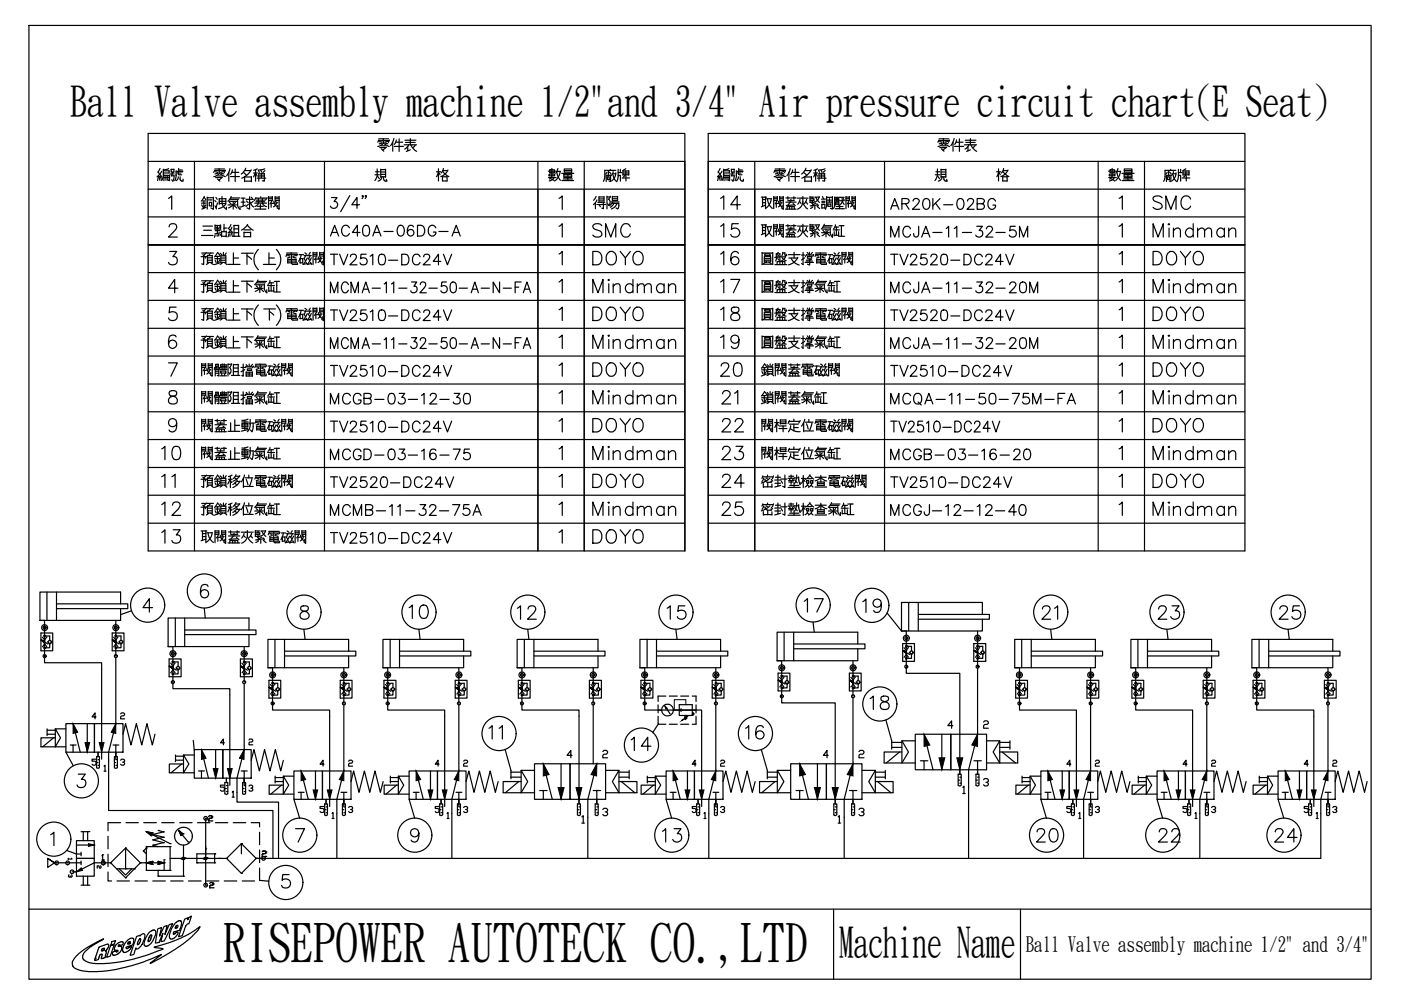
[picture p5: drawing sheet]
<svg xmlns="http://www.w3.org/2000/svg" width="297mm" height="210mm" viewBox="0 0 297 210" stroke-linecap="round" stroke-linejoin="round" font-family="sans-serif">
<defs><g id="words">
<g font-size="26">
<text x="15.2" y="42.3">編號</text>
<text x="134.1" y="42.3">編號</text>
</g>
<text font-size="16.3" x="75.5" y="33.5">零件表</text>
<g font-size="15.4">
<text x="111.5" y="43.7">數量</text>
<text x="230.4" y="43.7">數量</text>
</g>
<text font-size="14.6" x="238.8" y="42.7">廠牌</text>
<g font-size="11.9">
<text x="74.1" y="40.2">規 格</text>
<text x="193" y="40.2">規 格</text>
</g>
<text font-size="11.2" x="47.3" y="203.5">RISEPOWER AUTOTECK CO.,LTD</text>
<text font-size="9.7" x="121.4" y="46.2">得陽</text>
<g font-size="8.9">
<text x="14.9" y="24.4">Ball Valve assembly machine 1/2&quot;and 3/4&quot; Air pressure circuit chart(E Seat)</text>
<text x="177.9" y="202.7">Machine Name</text>
</g>
<g font-size="6.2">
<text x="151.7" y="45.5">14</text>
<text x="243.4" y="45.5">SMC</text>
<text x="124.5" y="51.5">SMC</text>
<text x="151.7" y="51.5">15</text>
<text x="243.4" y="51.5">Mindman</text>
<text x="124.5" y="57.5">DOYO</text>
<text x="151.7" y="57.5">16</text>
<text x="243.4" y="57.5">DOYO</text>
<text x="124.5" y="63.1">Mindman</text>
<text x="151.7" y="63.1">17</text>
<text x="243.4" y="63.1">Mindman</text>
<text x="124.5" y="69.1">DOYO</text>
<text x="151.7" y="69.1">18</text>
<text x="243.4" y="69.1">DOYO</text>
<text x="124.5" y="75.1">Mindman</text>
<text x="151.7" y="75.1">19</text>
<text x="243.4" y="75.1">Mindman</text>
<text x="124.5" y="81.1">DOYO</text>
<text x="151.7" y="81.1">20</text>
<text x="243.4" y="81.1">DOYO</text>
<text x="124.5" y="86.8">Mindman</text>
<text x="151.7" y="86.8">21</text>
<text x="243.4" y="86.8">Mindman</text>
<text x="124.5" y="92.8">DOYO</text>
<text x="151.7" y="92.8">22</text>
<text x="243.4" y="92.8">DOYO</text>
<text x="33.2" y="98.8">10</text>
<text x="124.5" y="98.8">Mindman</text>
<text x="151.7" y="98.8">23</text>
<text x="243.4" y="98.8">Mindman</text>
<text x="33.2" y="110.4">12</text>
<text x="124.5" y="110.4">Mindman</text>
<text x="151.7" y="110.4">25</text>
<text x="243.4" y="110.4">Mindman</text>
<text x="33.2" y="116.4">13</text>
<text x="124.5" y="116.4">DOYO</text>
<text x="169.3" y="130.9">17</text>
<text x="181.7" y="131.2">19</text>
<text x="85.4" y="132.3">10</text>
<text x="108.3" y="132.6">12</text>
<text x="140.1" y="132.6">15</text>
<text x="219.8" y="132.6">21</text>
<text x="244.5" y="132.6">23</text>
<text x="269.9" y="132.6">25</text>
<text x="183.1" y="151.7">18</text>
<text x="102.3" y="158">11</text>
<text x="132.6" y="160.5">14</text>
<text x="157" y="158">16</text>
<text x="139.3" y="179.9">13</text>
<text x="218.4" y="179.9">20</text>
<text x="244.5" y="179.9">22</text>
<text x="269.2" y="179.9">24</text>
</g>
<g font-size="5.7">
<text x="187.7" y="51.5">MCJA-11-32-5M</text>
<text x="68.8" y="57.5">TV2510-DC24V</text>
<text x="187.7" y="57.5">TV2520-DC24V</text>
<text x="68.8" y="75.1">MCMA-11-32-50-A-N-FA</text>
<text x="187.7" y="75.1">MCJA-11-32-20M</text>
<text x="68.8" y="81.1">TV2510-DC24V</text>
<text x="187.7" y="81.1">TV2510-DC24V</text>
<text x="187.7" y="87.1">MCQA-11-50-75M-FA</text>
<text x="68.8" y="98.8">MCGD-03-16-75</text>
<text x="187.7" y="98.8">MCGB-03-16-20</text>
<text x="33.2" y="104.4">11</text>
<text x="124.5" y="104.4">DOYO</text>
<text x="151.7" y="104.4">24</text>
<text x="243.4" y="104.4">DOYO</text>
</g>
<g font-size="5.3">
<text x="187.7" y="45.5">AR20K-02BG</text>
<text x="68.8" y="51.2">AC40A-06DG-A</text>
<text x="68.8" y="63.1">MCMA-11-32-50-A-N-FA</text>
<text x="187.7" y="63.1">MCJA-11-32-20M</text>
<text x="68.8" y="69.1">TV2510-DC24V</text>
<text x="187.7" y="69.1">TV2520-DC24V</text>
<text x="68.8" y="86.8">MCGB-03-12-30</text>
<text x="68.8" y="92.8">TV2510-DC24V</text>
<text x="187.7" y="92.8">TV2510-DC24V</text>
<text x="68.8" y="104.4">TV2520-DC24V</text>
<text x="187.7" y="104.4">TV2510-DC24V</text>
<text x="68.8" y="110.4">MCMB-11-32-75A</text>
<text x="187.7" y="110.4">MCGJ-12-12-40</text>
<text x="68.8" y="116.4">TV2510-DC24V</text>
</g>
<text font-size="4.5" x="217.5" y="201.6">Ball Valve assembly machine 1/2&quot; and 3/4&quot;</text>
<text font-size="3.5" x="13.4" y="187.3">3</text>
<g font-size="3.1">
<text x="13.4" y="183.4">1</text>
<text x="19.4" y="185.2">2</text>
</g>
</g></defs>
<path d="M6.1 5.4h284.6v202.2h-284.6z" fill="none" stroke="#000" stroke-width=".25"/>
<g fill="none" stroke="#000" stroke-width=".25">
<path d="M6.1 192.8h284.6M23.7 199.7l.8-.3-.2 .7-.8 .3zM26.7 199.7l1-.8h.4l.3 .3-.2 1-1.1 .5a.25 .25 0 0 0-.3 .1 .25 .25 0 0 0 .2 .3l.3-.3h.6l-.8 .9-.5 .2h-.5l-.1-.9zM27.2 199.8h.1a.22 .22 0 0 1 .2-.1 .22 .22 0 0 1 .2 .3 .22 .22 0 0 1-.3 .1 .17 .17 0 0 1-.3 .1 .17 .17 0 0 1 .1-.3zM29 198.6l.7-.3v.2l.4-.4 .4-.1a1.46 1.46 0 0 1-.1 1.5 1.88 1.88 0 0 1-1.4 1.7l-.2-.2-.4 1.4-.8 .1zM29.5 199.1a.21 .21 0 0 1 .4 0 .21 .21 0 0 1-.1 .3l-.2 .6a.24 .24 0 0 1-.2 .2 .24 .24 0 0 1-.3-.1zM31.6 197.7l.8-.5a.53 .53 0 0 1 .6 .2 .53 .53 0 0 1 0 .6l-.9 2-.7 .5-.5 .1-.4-.4 .1-.8zM31.7 198.7h.1M32 198.2l.2 .1-.3 1a.33 .33 0 0 1-.5 .3l.1-.7zM33.4 196.9l.8-.2-.4 1.8 1-2.1 .6-.2-.4 1.9 .9-2 .7-.3-1.8 3.7-.7 .2 .4-1.8-.8 1.9-.8 .2zM37.2 195.7l.7-.5 .5 .1 .1 .7-.3 .9a1.23 1.23 0 0 1-1.2 .6l-.2 .1a.26 .26 0 0 0 0 .5 .26 .26 0 0 0 .4-.3 .3 .3 0 0 1 .5-.1 .3 .3 0 0 1-.2 .5l-.5 .7-.5 .2a.65 .65 0 0 1-.6-.4 .65 .65 0 0 1 .1-.7l.5-1.3zM37.3 196.3a.25 .25 0 0 1 .5 0 .25 .25 0 0 1-.3 .4h-.1a.17 .17 0 0 1-.3 0 .17 .17 0 0 1 .2-.2z"/>
<path d="M39.2 194.9l.7-.3-.1 .4 .2-.4 .6-.4-.7 1.7a1.23 1.23 0 0 0-.8 1.3l-.4 1.2-.9 .2zM55 182h225M176.7 192.8v14.8M216.4 192.8v14.8M16.2 202.7l2.1-1.7 3.6-1.9-2.7 1.7-1.2 1-.5 .8v.5l.3 .5 1.5 .6 2.8 .1 2.7-.2 3.1-.6 3.6-1.1 3-1.1v-.2l-1.8-.3 3.5-1 2.2-.9 1.6-.8 2.4-1.6-.8 1.2-2.7 2.4-3.1 2-3.9 2.2 .1-.2 2.2-1.7-4.9 2-4.9 1.2-2.9 .4h-3.2l-1.9-.5-.7-.3-.3-.4v-1zM20.2 203.2h.1M21 200.8l1.4-.5a.4 .4 0 0 1 .4-.2 .4 .4 0 0 1 .3 .4l-.4 .8-.3 .3 .1 .1-.1 1a.38 .38 0 0 1-.5 .4v.1a.23 .23 0 0 1-.3 .1 .23 .23 0 0 1-.1-.4l.1-.3a.2 .2 0 0 0 0-.3 .2 .2 0 0 0-.3 .1l-.4 1-.4 .2a.24 .24 0 0 1-.3 .1 .24 .24 0 0 1-.1-.4zM21.6 201.2l.2-.1a.19 .19 0 0 1 .3-.1 .19 .19 0 0 1 0 .3l-.3 .3a.17 .17 0 0 1-.3 0 .17 .17 0 0 1 .1-.3zM21.9 201.5h.1M23.4 200.5l.8-.2-.8 2.4-.8 .3zM24.5 200.4l.6-.5 .6-.2a.38 .38 0 0 1 .5 .4 .38 .38 0 0 1-.5 .3l-.2 .1a.22 .22 0 0 0-.2-.2 .22 .22 0 0 0-.2 .3l.3 .1a.42 .42 0 0 1 .5 .2 .42 .42 0 0 1-.2 .5l-.4 .7-.7 .4h-.6l-.2-.3a.69 .69 0 0 1 .8-.5v.2l.3-.1a.21 .21 0 0 0 0-.4 .21 .21 0 0 0-.3 .1 .4 .4 0 0 1-.4-.3 .4 .4 0 0 1 .1-.4zM25.1 200.4h.1"/>
<path d="M27.5 200.1h.1"/>
</g>
<!-- layer: 1 -->
<g fill="none" stroke="#000" stroke-width=".25">
<path d="M8.5 131.5h.9v9h12.1v20.5M8.7 134.2h2.5v3.8h-2.5zM8.7 135.7l.7 .3-.1 .1-.6-.4 .7 .3-.1 .2zM9 135.1a1.33 1.33 0 0 1 0 2M9.5 137.3h.1M9.4 136.1l-.7-.4 .6 .5 .2-.3-.8-.2 1.5 .8M9.4 134.8h1.1v1M9.6 137.3h.1M9.9 135.1a1.29 1.29 0 0 0 0 2M9.9 125.5v6M10.1 136.1l.4 .5 .5-.5M10.5 136.6v.7h-1.1"/>
<path d="M12 128h15.1v1h-15.1M12 125.5v6M23.8 134.2h2.5v3.8h-2.5zM23.8 135.7l.6 .3v.1l-.6-.4 .7 .3-.1 .2zM24.1 135.1a1.33 1.33 0 0 1 0 2M24.6 137.3h.1M24.5 134.8h.1zM24.5 136.1l-.7-.4 .6 .5 .2-.3-.8-.2 1.5 .8M24.6 139.4v14l-1.6 6.1v12.3h34.9v10.2M24.6 131.5v7.6M24.6 134.8h1.1v1M25 135.1a1.33 1.33 0 0 0 0 2"/>
<path d="M25.2 136.1l.5 .5 .4-.5M25.6 129v2.5h-17.1M25.6 128v-2.5h-17.1v6M25.7 136.6v.7h-1.1M35.6 137.1h1.1v8.9h12v20.5M35.9 139.7h2.5v3.8h-2.5zM37.2 131v6.1M39.2 133.6h15.1v.9h-15.1M39.2 131v6.1M51 139.7h2.5v3.8h-2.5zM51.8 137.1v7.5M52.8 134.5v2.6h-17.2"/>
<path d="M52.8 133.6v-2.6h-17.2v6.1M58.3 135.6v6M60.3 138.1h15.1v1h-15.1M60.3 135.6v6M73.9 139.1v2.5h-17.1M73.9 138.1v-2.5h-17.1v6M82.7 135.6v6M84.7 138.1h15.1v1h-15.1M84.7 135.6v6M98.3 139.1v2.5h-17.1M98.3 138.1v-2.5h-17.1v6M111.2 135.6v6"/>
<path d="M113.2 138.1h15.1v1h-15.1M113.2 135.6v6M126.8 139.1v2.5h-17.2M126.8 138.1v-2.5h-17.2v6M137.2 135.6v6M139.2 138.1h15.1v1h-15.1M139.2 135.6v6M152.8 139.1v2.5h-17.1M152.8 138.1v-2.5h-17.1v6M166.2 134v6.1M168.3 136.5h15.1v1.1h-15.1M168.3 134v6.1"/>
<path d="M181.9 137.6v2.5h-17.1M181.9 136.5v-2.5h-17.1v6.1M191.1 133.8h1.1v9h11.3v21.3M191.4 136.5h2.5v3.7h-2.5zM191.4 137.9l.6 .4-.6-.4 .7 .3-.1 .2zM191.7 137.3a1.32 1.32 0 0 1 0 2.1M192.1 139.5l.1 .1zM192.1 138.3l-.7-.4 .6 .5 .2-.2-.8-.3 1.5 .9M192.2 137h1.1v1M192.2 139.6h.1M192.2 137h.1M192.3 137h.1"/>
<path d="M192.6 137.3a1.33 1.33 0 0 0 0 2M192.7 127.7v6.1M192.8 138.3l.5 .5 .4-.5M193.3 138.8v.8h-1.1M194.7 130.3h15.1v1h-15.1M194.7 127.7v6.1M206.5 136.5h2.5v3.7h-2.5zM206.5 137.9l.6 .4-.6-.4 .7 .3-.1 .2zM206.8 137.3a1.32 1.32 0 0 1 0 2.1M207.2 137l.1 .1zM207.2 139.5l.1 .1zM207.2 138.3l-.7-.4 .6 .5 .2-.2-.8-.3 1.5 .9"/>
<path d="M207.3 137h1.1v1M207.3 133.8v7.6M207.3 139.6h.1M207.3 137h.1M207.4 137h.1M207.7 137.3a1.33 1.33 0 0 0 0 2M207.9 138.3l.5 .5 .4-.5M208.3 131.3v2.5h-17.2M208.3 130.3v-2.6h-17.2v6.1M208.4 138.8v.8h-1.1M216.6 135.6v6M218.7 138.1h15.1v1h-15.1"/>
<path d="M218.7 135.6v6M232.2 139.1v2.5h-17.1M232.2 138.1v-2.5h-17.1v6M241.3 135.6v6M243.3 138.1h15.1v1h-15.1M243.3 135.6v6M256.9 139.1v2.5h-17.1M256.9 138.1v-2.5h-17.1v6M267 135.6v6M269 138.1h15.1v1h-15.1M269 135.6v6M282.6 139.1v2.5h-17.2"/>
<path d="M282.6 138.1v-2.5h-17.2v6M10 154.5v1.5M10 154.8h1.7M10 155.7h1.7M11.3 156.4l-2.2 1.9M11.7 154.5v3.8h2.3M14 153.4h6v6.1h-6zM14 154.5h-2.3l1.1 1.9-1.1 1.9h-3v-1.9h3M14.9 158h.6v1.5M15.5 153.4l1.5 6.1M15.5 158h.6M18.5 153.4v6.1"/>
<path d="M20 153.4h6.1v6.1h-6.1zM20.8 159.5v.9M24 158h.6v3M24.6 158h.6M26.1 155.7l.5-2.3 1.2 4.6 1.1-4.6 1.2 4.6 1.1-4.6 1.1 4.6 .6-2.3M35.9 141.2l.6 .4-.6-.4 .7 .3-.1 .2zM36.2 140.6a1.33 1.33 0 0 1 0 2M36.7 142.9h.1M36.6 141.6l-.7-.4 .6 .5 .2-.2-.8-.3 1.5 .9M36.7 140.3h1.1v1M36.7 140.3h.1M37.1 140.6a1.33 1.33 0 0 0 0 2"/>
<path d="M37.3 141.6l.5 .5 .4-.5M37.8 142.1v.8h-1.1M41.2 158.9h6v6.1h-6zM42.7 158.9l1.5 6.1M45.7 158.9v6.1M47.2 158.9h6.1v6.1h-6.1zM51 141.2l.6 .4-.6-.4 .7 .3-.1 .2zM51.3 140.6a1.29 1.29 0 0 1 0 2M51.7 140.3l.1 .1zM51.7 141.6l-.7-.4 .6 .5 .2-.2-.8-.3 1.5 .9M51.8 142.9h.1M51.8 145v13.9l-1.6 6.1v5.1h8.9v11.9"/>
<path d="M51.8 140.3h1.1v1M51.9 140.3h.1M52.2 140.6a1.33 1.33 0 0 0 0 2M52.4 141.6l.5 .5 .4-.5M52.9 142.1v.8h-1.1M56.8 141.6h1v9h12.1v20.4M57 144.2h2.5v3.8h-2.5zM57.1 145.7l.6 .3-.1 .1-.5-.4 .6 .3v.2zM57.3 145.1a1.37 1.37 0 0 1 .1 2.1M57.8 147.4h.1M57.7 146.1l-.6-.4 .6 .6 .1-.3-.7-.3 1.4 .9M57.8 144.9h1.1v.9"/>
<path d="M57.9 147.4h.1M58.3 145.1a1.37 1.37 0 0 0 0 2M58.4 146.1l.5 .5 .5-.5M58.9 146.6v.8h-1.1M72.1 144.2h2.5v3.8h-2.5zM72.2 145.7l.6 .3-.1 .1-.5-.4 .7 .3-.1 .2zM72.4 145.1a1.33 1.33 0 0 1 0 2.1M72.9 147.4h.1M72.9 144.8v.1zM72.9 146.1l-.7-.4 .6 .6 .1-.3-.7-.3 1.4 .9M72.9 141.6v7.6M72.9 149.5v14l-1.5 6v12.5"/>
<path d="M72.9 144.9h1.1v.9M73 147.4h.1M73.4 145.1a1.29 1.29 0 0 0 0 2M73.5 146.1l.5 .5 .5-.5M74 146.6v.8h-1.1M81.2 141.6h1v9h12.1v20.4M81.4 144.2h2.5v3.8h-2.5zM81.4 145.7l.6 .4-.6-.4 .8 .3-.2 .2zM81.7 145.1a1.37 1.37 0 0 1 0 2.1M82.1 146.1l-.7-.4 .6 .6 .2-.3-.8-.3 1.5 .9M82.3 147.4h.1M82.2 144.9h1.1v.9"/>
<path d="M82.7 145.1a1.33 1.33 0 0 0 0 2M82.8 146.1l.5 .5 .5-.5M83.3 146.6v.8h-1.1M96.5 144.2h2.5v3.8h-2.5zM96.6 145.7l.6 .4-.6-.4 .6 .3v.2zM96.8 145.1a1.37 1.37 0 0 1 .1 2.1M97.2 144.8l.2 .1zM97.2 146.1l-.6-.4 .6 .6 .1-.3-.7-.3 1.4 .9M97.3 147.4h.1M97.3 144.9h1.1v.9M97.3 141.6v7.6M97.3 149.5v14l-1.5 6v12.5"/>
<path d="M97.4 147.4h.1M97.8 145.1a1.37 1.37 0 0 0-.1 2M97.9 146.1l.5 .5 .5-.5M98.4 146.6v.8h-1.1M109.6 141.6h1.1v9h12.1v19.8M109.9 144.2h2.5v3.8h-2.5zM109.9 145.7l.6 .4-.6-.4 .7 .3-.1 .2zM110.2 145.1a1.33 1.33 0 0 1 0 2.1M110.6 147.3l.1 .1zM110.6 146.1l-.7-.4 .6 .6 .2-.3-.8-.3 1.5 .9M110.7 144.9h1.1v.9M110.7 147.4h.1"/>
<path d="M111.1 145.1a1.33 1.33 0 0 0 0 2M111.3 146.1l.5 .5 .4-.5M111.8 146.6v.8h-1.1M125 144.2h2.5v3.8h-2.5zM125.1 145.7l.5 .4-.5-.4 .6 .3-.1 .2zM125.3 145.1a1.33 1.33 0 0 1 0 2.1M125.7 144.8l.1 .1zM125.7 147.3l.1 .1zM125.7 146.1l-.6-.4 .5 .6 .2-.3-.7-.3 1.4 .9M125.8 144.9h1.1v.9M125.8 141.6v7.6M125.8 149.5v12.4"/>
<path d="M125.8 147.4h.1M126.2 145.1a1.33 1.33 0 0 0 0 2M126.4 146.1l.5 .5 .4-.5M126.9 146.6v.8h-1.1M135.7 141.6h1v9h12.1v20.4M135.9 144.2h2.5v3.8h-2.5zM135.9 145.7l.6 .4-.6-.4 .8 .3-.2 .2zM136.2 145.1a1.37 1.37 0 0 1 0 2.1M136.6 146.1l-.7-.4 .6 .6 .2-.3-.8-.3 1.5 .9M136.7 147.4h.1M136.7 144.9h1.1v.9M136.8 147.4h.1"/>
<path d="M137.2 145.1a1.33 1.33 0 0 0 0 2M137.3 146.1l.5 .5 .5-.5M137.8 146.6v.8h-1.1M139.5 151.9v1.7h1.7M139.5 149.5v1.6M139.5 150.6h.8M141 149.7l1.1 1.7M141.2 147.6h-1.7v1.1M141.9 147.6h1.7M141.9 153.6h1.7M142.7 150.6h4.9M144 149.4h2.8v2.3h-2.8z"/>
<path d="M144.3 147.6h1.7M144.3 153.6h1.7M144.4 150.3l-.4 .3 .4 .2M145.4 151.7h-.2l.4 .2-.4 .1 .4 .1-.4 .1 .4 .1-.4 .2 .2 .1M145.8 151.9l-1.2 .9M146.8 147.6h.8v1.1M146.9 151.1l.3 .3-.3 .3zM147.6 151.9v1.7h-.8M147.6 149.5v1.6M151 144.2h2.5v3.8h-2.5zM151 145.7l.6 .4-.6-.4 .7 .3-.1 .2zM151.3 145.1a1.37 1.37 0 0 1 0 2.1"/>
<path d="M151.7 146.1l-.7-.4 .6 .6 .2-.3-.8-.3 1.5 .9M151.8 147.4h.1M151.8 144.9h1.1v.9M151.8 141.6v7.6M151.8 149.5v14l-1.5 6v12.5M151.9 147.4h.1M152.3 145.1a1.37 1.37 0 0 0-.1 2M152.4 146.1l.5 .5 .5-.5M152.9 146.6v.8h-1.1M164.8 140.1h.9v8.9h11.4v21.4M165 142.7h2.5v3.8h-2.5zM165 144.2l.7 .3-.1 .1-.6-.4 .7 .3-.1 .2z"/>
<path d="M165.3 143.6a1.37 1.37 0 0 1 0 2M165.7 144.6l-.7-.4 .6 .6 .2-.3-.8-.3 1.5 .8M165.8 145.9h.1M165.7 143.4h1.2v.9M165.8 143.4h.1M165.9 145.9h.1M166.2 143.6a1.41 1.41 0 0 0 0 2M166.4 144.6l.5 .5 .4-.5M166.9 145.1v.8h-1.2M180.1 142.7h2.5v3.8h-2.5zM180.1 144.2l.7 .3-.1 .1-.6-.4 .7 .3-.1 .2zM180.4 143.6a1.33 1.33 0 0 1 0 2"/>
<path d="M180.9 145.9h.1M180.8 144.6l-.7-.4 .6 .6 .2-.3-.8-.3 1.5 .8M180.8 147.9v14l-1.8 7.6v12.5M180.8 140.1v7.5M180.8 143.4h1.1v.9M180.9 143.4h.1M181.4 143.6a1.41 1.41 0 0 0-.1 2M181.9 145.1v.8h-1.1M189.1 157.1v1.7M189.1 157.4h2.1M189.1 158.5h2.1M190.7 159.4l-2.8 2.4"/>
<path d="M191.2 157.1v4.7h2.9M194.1 155.7h7.5v7.5h-7.5zM194.1 157.1h-2.9l1.4 2.3-1.4 2.4h-3.7v-2.4h3.7M195.9 155.7l1.9 7.5M199.7 155.7v7.5M201.6 155.7h7.6v7.5h-7.6zM207.3 141.7v14l-1.9 7.5v18.8M209.2 157.1h2.8l-1.4 2.3 1.4 2.4h3.8v-2.4h-3.8M212 157.1v4.7h-2.8M212 157.4h2.1M212 158.5h2.1M212.5 159.4l2.8 2.4"/>
<path d="M214.1 157.1v1.7M215.1 141.6h1.1v9h12v20.4M215.3 144.2h2.5v3.8h-2.5zM215.4 145.7l.6 .4-.6-.4 .7 .3-.1 .2zM215.6 145.1a1.37 1.37 0 0 1 .1 2.1M216.1 146.1l-.7-.4 .6 .6 .2-.3-.8-.3 1.4 .9M216.2 147.4h.1M216.2 144.9h1.1v.9M216.6 145.1a1.37 1.37 0 0 0 0 2M216.7 146.1l.6 .5 .4-.5M217.3 146.6v.8h-1.1M230.5 144.2h2.5v3.8h-2.5z"/>
<path d="M230.5 145.7l.6 .3v.1l-.6-.4 .7 .3-.1 .2zM230.8 145.1a1.33 1.33 0 0 1 0 2.1M231.3 147.4h.1M231.2 144.8l.1 .1zM231.2 146.1l-.7-.4 .6 .6 .2-.3-.8-.3 1.4 .9M231.2 144.9h1.1v.9M231.2 141.6v7.6M231.2 149.5v14l-1.5 6v12.5M231.4 147.4h.1M231.7 145.1a1.37 1.37 0 0 0 0 2M231.9 146.1l.4 .5 .5-.5M232.3 146.6v.8h-1.1"/>
<path d="M239.8 141.6h1v9h12.1v20.4M240 144.2h2.5v3.8h-2.5zM240 145.7l.6 .4-.6-.4 .7 .3-.1 .2zM240.3 145.1a1.37 1.37 0 0 1 0 2.1M240.7 144.8l.1 .1zM240.7 146.1l-.7-.4 .6 .6 .2-.3-.8-.3 1.5 .9M240.8 147.4h.1M240.8 144.9h1.1v.9M241.3 145.1a1.37 1.37 0 0 0-.1 2M241.4 146.1l.5 .5 .5-.5M241.9 146.6v.8h-1.1M255.1 144.2h2.5v3.8h-2.5z"/>
<path d="M255.1 145.7l.6 .4-.6-.4 .7 .3-.1 .2zM255.4 145.1a1.37 1.37 0 0 1 0 2.1M255.9 147.4h.1M255.8 144.8l.1 .1zM255.8 146.1l-.7-.4 .6 .6 .2-.3-.8-.3 1.5 .9M255.9 144.9h1.1v.9M255.9 141.6v7.6M255.9 149.5v14l-1.5 6v12.5M256 147.4h.1M256.4 145.1a1.37 1.37 0 0 0-.1 2M256.5 146.1l.5 .5 .5-.5M257 146.6v.8h-1.1"/>
<path d="M265.4 141.6h1v9h12.2v20.4M265.7 144.2h2.5v3.8h-2.5zM265.7 145.7l.7 .3-.1 .1-.6-.4 .7 .3-.1 .2zM266 145.1a1.33 1.33 0 0 1 0 2.1M266.4 147.3l.1 .1zM266.4 144.8l.1 .1zM266.4 146.1l-.7-.4 .6 .6 .2-.3-.8-.3 1.5 .9M266.4 144.9h1.1v.9M266.5 147.4h.1M266.6 147.4h.1M267 145.1a1.29 1.29 0 0 0-.1 2M267.1 146.1l.4 .5 .5-.5"/>
<path d="M267.5 146.6v.8h-1.1M280.8 144.2h2.5v3.8h-2.5zM280.8 145.7l.6 .4-.6-.4 .7 .3-.1 .2zM281.1 145.1a1.33 1.33 0 0 1 0 2.1M281.5 147.3l.1 .1zM281.5 146.1l-.7-.4 .6 .6 .2-.3-.8-.3 1.5 .9M281.6 144.9h1.1v.9M281.6 141.6v7.6M281.6 149.5v14l-1.6 6v12.5M281.6 147.4h.1M282 145.1a1.33 1.33 0 0 0 0 2M282.2 146.1l.5 .5 .4-.5"/>
<path d="M282.7 146.6v.8h-1.1M16.2 178.2h3.8v3.8h-3.8zM16.2 179.2h3.8M17.2 176.3h1.8M17.7 176.3v1.9M18.6 176.3v1.9M20.5 160.4h.6v2.4l-.3 .1-.3-.1zM20.5 161.7h.3M20.8 161.1h.3M20.8 162.3h.3M22.9 177.3v2.7M24.3 160.4h.6v2.4l-.3 .1-.3-.1z"/>
<path d="M24.3 161.7h.3M24.6 161.1h.3M24.6 162.3h.3M25.6 174.4h-2.7v1.8M26.6 179.8h.1M26.6 179.8l-3.1 3.1M26.6 179.8v4.4M26.6 179.8l3.2 3.1M26.7 174.4h2.6M30.5 174.4h2.6M31 179.8h.1M31 176.3h.1"/>
<path d="M31 179.5h.1M31 179.8l-.6 .6M31 179.5h5.1M31 176.3l5.1 2.6M31 176.3l1 .9M31 176.3l1.3 .3M31 179.5v5M32 177.2h.1M32.3 176.6h.1M32.3 176.6l-.3 .6M32.4 178.1h.1M32.4 176.9h.1"/>
<path d="M32.4 179.2h.1M32.4 178.1l2.3 .6M32.4 176.9l2.3 .6M32.4 179.2l1.1 .3M33.6 176.1h.1M33.6 176.1l1.1 .3M34.3 174.4h2.6M34.7 177.5h.1M34.7 176.4h.1M34.7 178.7h.1M34.7 177.5l-2.3 .6M34.7 176.4l-2.3 .5"/>
<path d="M34.7 178.7l-2.3 .5M36.1 179.5h.1M36.1 178.9h.1M36.1 179.5v5M37.2 160.1v1.4M37.2 160.3h1.7M37.2 161.2h1.7M37.9 176.1h.1M37.9 176.1l.9 .7M37.9 176.1l.5 1M37.9 176.2l2 2.3M38.1 174.4h2.6"/>
<path d="M38.4 177.1h.1M38.5 162l-2.2 1.8M38.8 176.8h.1M38.8 176.8l-.4 .3M38.9 160.1v3.7h2.3M38.9 179.2v6.6M39.9 178.5h.1M41.2 160.1h-2.3l1.1 1.9-1.1 1.8h-3v-1.8h3M41.9 174.4h2.6M42.1 163.5h.6v1.5M42.7 163.5h.6M43.6 180h.1"/>
<path d="M43.6 179.5v.5M43.6 173.5h.1M43.6 173.5v14.2M44.2 173.7h.1M44.2 174h.1M44.2 173.7v.3M44.2 174h.7M44.4 172.9h.1M44.4 173.5h.1M44.4 172.9l-.2 .3M44.4 172.9h.3M44.4 173.5h.3"/>
<path d="M44.4 173.5l-.2 .2M44.7 172.9h.1M44.7 173.5h.1M44.7 172.9l.2 .3M44.9 173.2h.1M44.9 173.3h.1M44.9 174h.1M44.9 173.2v.1M44.9 173.3l-.2 .2M45.7 174.4h2.6M47.7 165.9h.6v2.4l-.3 .2-.3-.2zM47.7 167.2h.3"/>
<path d="M48 165v.9M48 166.6h.3M48 167.8h.3M49.4 174.4h2.7M51.1 163.5h.7v3M51.2 178.9h.1M51.2 178.9l3.1 3.1M51.2 178.9v2.1M51.2 178.9l-3.2 3.1M51.4 165.9h.7v2.4l-.3 .2-.4-.2zM51.4 167.2h.4M51.8 163.5h.6"/>
<path d="M51.8 166.6h.3M51.8 167.8h.3M53.3 174.4h1.7v.9M53.3 161.2l.5-2.3 1.2 4.6 1.1-4.6 1.1 4.6 1.2-4.6 1.1 4.6 .6-2.3M55 176.5v2.6M58.3 164.6v1.4M58.3 164.9h1.8M58.3 165.7h1.8M59.7 166.5l-2.3 1.9M60.1 164.6v3.8h2.2M62.3 163.5h6.1v6h-6.1zM62.3 164.6h-2.2l1.1 1.9-1.1 1.9h-3v-1.9h3"/>
<path d="M63.2 168h.6v1.5M63.8 163.5l1.6 6M63.9 168h.6M66.9 163.5v6M68.4 163.5h6v6h-6zM68.8 170.4h.6v2.4l-.3 .1-.3-.1zM68.8 171.7h.3M69.1 169.5v.9M69.1 171.1h.3M69.1 172.3h.3M72.3 168h.6v3M72.6 170.4h.6v2.4l-.3 .1-.3-.1z"/>
<path d="M72.6 171.7h.3M72.9 171.1h.3M72.9 172.3h.3M72.9 168h.6M74.4 165.7l.6-2.2 1.1 4.5 1.2-4.5 1.1 4.5 1.1-4.5 1.1 4.5 .6-2.3M82.8 164.9h1.7M82.8 165.7h1.7M82.8 164.6v1.4M84.1 166.5l-2.3 1.9M84.5 164.6v3.8h2.2M86.7 163.5h6.1v6h-6.1zM86.7 164.6h-2.2l1.1 1.9-1.1 1.9h-3.1v-1.9h3.1"/>
<path d="M87.6 168h.6v1.5M88.2 163.5l1.5 6M88.3 168h.6M91.3 163.5v6M92.8 163.5h6v6h-6zM93.2 170.4h.7v2.4l-.4 .1-.3-.1zM93.2 171.7h.3M93.5 171.1h.4M93.5 172.3h.4M93.5 169.5v.9M96.7 168h.6v3M97 170.4h.6v2.4l-.3 .1-.3-.1z"/>
<path d="M97 171.7h.3M97.3 171.1h.3M97.3 172.3h.3M97.3 168h.6M98.8 165.7l.6-2.2 1.1 4.5 1.1-4.5 1.2 4.5 1.1-4.5 1.1 4.5 .6-2.3M108.3 163.3v1.8M108.3 163.7h2.2M108.3 164.8h2.2M110 165.7l-2.9 2.4M110.5 163.3v4.8h2.8M113.3 161.9h7.6v7.6h-7.6zM113.3 163.3h-2.8l1.4 2.4-1.4 2.4h-3.8v-2.4h3.8"/>
<path d="M114.4 167.6h.8v1.9M115.2 161.9l1.9 7.6M115.2 167.6h.8M119 161.9v7.6M120.9 161.9h7.5v7.6h-7.5zM122.4 170.4h.7v2.4l-.3 .1-.4-.1zM122.4 171.7h.4M122.8 171.1h.3M122.8 172.3h.3M125.8 167.6h.7v2.8M126.2 170.4h.6v2.4l-.3 .1-.3-.1zM126.2 171.7h.3"/>
<path d="M126.5 171.1h.3M126.5 172.3h.3M126.5 167.6h.8M126.5 161.9l-1.9 7.6v12.5M128.4 163.3h2.8l-1.4 2.4 1.4 2.4h3.8v-2.4h-3.8M131.2 163.3v4.8h-2.8M131.2 163.7h2.2M131.2 164.8h2.2M131.7 165.7l2.9 2.4M133.4 163.3v1.8M137.2 164.9h1.7M137.2 165.7h1.7"/>
<path d="M137.2 164.6v1.4M138.6 166.5l-2.3 1.9M138.9 164.6v3.8h2.3M141.2 163.5h6v6h-6zM141.2 164.6h-2.3l1.2 1.9-1.2 1.9h-3v-1.9h3M142.1 168h.6v1.5M142.7 163.5l1.5 6M142.7 168h.6M145.8 163.5v6M147.2 163.5h6.1v6h-6.1zM147.7 170.4h.6v2.4l-.3 .1-.3-.1zM147.7 171.7h.3"/>
<path d="M148 171.1h.3M148 172.3h.3M148 169.5v.9M151.2 168h.6v3M151.5 170.4h.6v2.4l-.3 .1-.3-.1zM151.5 171.7h.3M151.8 171.1h.3M151.8 172.3h.3M151.8 168h.6M153.3 165.7l.6-2.2 1.1 4.5 1.1-4.5 1.2 4.5 1.1-4.5 1.1 4.5 .6-2.3M162.7 163.7h2.1M162.7 164.8h2.1"/>
<path d="M162.7 163.3v1.8M164.3 165.7l-2.8 2.4M164.8 163.3v4.8h2.8M167.6 161.9h7.6v7.6h-7.6zM167.6 163.3h-2.8l1.4 2.4-1.4 2.4h-3.8v-2.4h3.8M168.8 167.6h.7v1.9M169.5 167.6h.8M169.5 161.9l1.9 7.6M173.3 161.9v7.6M175.2 161.9h7.6v7.6h-7.6zM176.8 170.4h.6v2.4l-.3 .1-.3-.1zM176.8 171.7h.3"/>
<path d="M177.1 171.1h.3M177.1 172.3h.3M180.1 167.6h.7v2.8M180.6 170.4h.6v2.4l-.4 .1-.2-.1zM180.6 171.7h.2M180.8 171.1h.4M180.8 172.3h.4M180.9 167.6h.8M182.8 163.3h2.8l-1.4 2.4 1.4 2.4h3.8v-2.4h-3.8M185.6 163.3v4.8h-2.8M185.6 163.7h2.1M185.6 164.8h2.1"/>
<path d="M186.1 165.7l2.8 2.4M187.7 163.3v1.8M195.2 161.3h.7v1.9M196 161.3h.7M203.2 164.1h.6v2.4l-.3 .2-.3-.2zM203.2 165.4h.3M203.5 164.8h.3M203.5 166h.3M206.5 161.3h.8v2.8M206.9 164.1h.7v2.4l-.3 .2-.4-.2zM206.9 165.4h.4M207.3 164.8h.3"/>
<path d="M207.3 166h.3M207.3 161.3h.8M216.7 164.9h1.7M216.7 165.7h1.7M216.7 164.6v1.4M218 166.5l-2.3 1.9M218.4 164.6v3.8h2.3M220.7 163.5h6v6h-6zM220.7 164.6h-2.3l1.1 1.9-1.1 1.9h-3v-1.9h3M221.6 168h.6v1.5M222.2 163.5l1.5 6M222.2 168h.6"/>
<path d="M225.2 163.5v6M226.7 163.5h6v6h-6zM227.2 170.4h.6v2.4l-.3 .1-.3-.1zM227.2 171.7h.3M227.5 171.1h.3M227.5 172.3h.3M227.5 169.5v.9M230.6 168h.6v3M230.9 170.4h.7v2.4l-.4 .1-.3-.1zM230.9 171.7h.3M231.2 171.1h.4M231.2 172.3h.4"/>
<path d="M231.3 168h.6M232.7 165.7l.6-2.2 1.1 4.5 1.2-4.5 1.1 4.5 1.1-4.5 1.2 4.5 .6-2.3M241.3 164.9h1.7M241.3 165.7h1.7M241.3 164.6v1.4M242.7 166.5l-2.3 1.9M243 164.6v3.8h2.3M245.3 163.5h6v6h-6zM245.3 164.6h-2.3l1.2 1.9-1.2 1.9h-3v-1.9h3M246.2 168h.6v1.5M246.8 163.5l1.5 6M246.8 168h.6"/>
<path d="M249.9 163.5v6M251.3 163.5h6.1v6h-6.1zM251.8 170.4h.6v2.4l-.3 .1-.3-.1zM251.8 171.7h.3M252.1 171.1h.3M252.1 172.3h.3M252.1 169.5v.9M255.3 168h.6v3M255.6 170.4h.6v2.4l-.3 .1-.3-.1zM255.6 171.7h.3M255.9 171.1h.3M255.9 172.3h.3"/>
<path d="M255.9 168h.6M257.4 165.7l.5-2.2 1.2 4.5 1.1-4.5 1.2 4.5 1.1-4.5 1.1 4.5 .6-2.3M267 164.9h1.7M267 165.7h1.7M267 164.6v1.4M268.4 166.5l-2.3 1.9M268.7 164.6v3.8h2.3M271 163.5h6v6h-6zM271 164.6h-2.3l1.1 1.9-1.1 1.9h-3v-1.9h3M271.9 168h.6v1.5M272.5 168h.6M272.5 163.5l1.5 6"/>
<path d="M275.5 163.5v6M277 163.5h6.1v6h-6.1zM277.5 170.4h.6v2.4l-.3 .1-.3-.1zM277.5 171.7h.3M277.8 171.1h.3M277.8 172.3h.3M277.8 169.5v.9M281 168h.6v3M281.3 170.4h.6v2.4l-.3 .1-.3-.1zM281.3 171.7h.3M281.6 171.1h.3M281.6 172.3h.3"/>
<path d="M281.6 168h.6M283.1 165.7l.5-2.2 1.2 4.5 1.1-4.5 1.1 4.5 1.2-4.5 1.1 4.5 .6-2.3M10.1 182v1.9l1.5-1-1.5-.9 1.5 .9h.4M11.6 182.9h2.8M16.2 182h3.8v3.8h-3.8zM17.2 187.7h1.8M17.7 185.8v1.9M18.6 185.8v1.9M20 182.9l-3.8 1.9M21.8 181.2h.1M21.8 181.2l-.2 .3M21.8 181.2v1.1"/>
<path d="M21.9 182.9h1.6M22.9 184.9v1.9h.8M22.9 181.1v2.6M23.5 182.9h.1M23.5 182.9l3.1 3.2M24.7 184.2h3.8M24.8 186.8h2.6M25.3 184.2l1.3 1.3 1.3-1.3M26.6 186.1h.1M26.6 184.2h.1M28.5 184.2h.1M28.6 186.8h2.6"/>
<path d="M29.8 182.9h.1M29.8 182.9h5M29.8 182.9l-3.2 3.2M30.4 180.4h.1M30.4 180.4l.6 .6M31 182.9h.1M31 184.5h.1M31 184.5h5.1M31 182.9l1.3 .4M32.3 182.6h.1M32.3 183.3h.1M32.3 182.6l-1.3 .3"/>
<path d="M32.3 182.6v.7M32.4 186.8h2.7M33.5 184.5h.1M33.5 183.3h.1M33.5 182.6h.1M33.5 185.8h.1M33.5 182.6v.7M33.5 184.5v1.3M33.5 182.6l1.3 .3M33.5 185.8h5.4M34.8 182.9h.1M34.8 182.3h.1"/>
<path d="M34.8 182.9l-1.3 .4M34.8 182.3v2.2M36.1 182h10.3M36.1 184.5h.1M36.2 186.8h2.6M38.9 182h.1M38.9 185.8h.1M40 186.8h2.6M41.7 182.9h.1M41.7 182.9h3.8M43.6 187.7h.1M43.8 186.8h2.6"/>
<path d="M44.4 187.8h.1M44.4 188.2h.1M44.4 187.8v.4M44.4 188.2h.8M44.6 187.1h.1M44.6 187.7h.1M44.6 187.1l-.2 .2M44.6 187.1h.4M44.6 187.7h.4M44.6 187.7l-.2 .1M45 187.1h.1M45 187.7h.1"/>
<path d="M45 187.1l.2 .2M45.2 187.3h.1M45.2 187.5h.1M45.2 188.2h.1M45.2 187.3v.2M45.2 187.5l-.2 .2M45.5 181h.1M45.5 182.9h.1M45.5 181h-3.8v1.9M45.5 181v1.9M46.4 182h.1M46.4 182h1.6"/>
<path d="M47.5 186.8h2.7M48 182h.1M48 182l3.2 3.2M51.2 185.2h.1M51.4 186.8h2.6M53 182h.1M54.3 182h.1M54.3 182l-3.1 3.2M54.3 182h1.6M55 180.2v2.7M55 184v2.7M55.6 181.2h.1"/>
<path d="M55.6 181.6h.1M55.6 181.2v.4M55.6 181.6h.7M55.8 180.4h.1M55.8 181h.1M55.8 181h.3M55.8 180.4l-.2 .2M55.8 180.4h.3M55.8 181l-.2 .2M55.9 182h.1M56.1 180.4h.1M56.1 181h.1"/>
<path d="M56.1 180.4l.2 .2M56.3 180.6h.1M56.3 180.8h.1M56.3 181.6h.1M56.3 180.6v.2M56.3 180.8l-.2 .2"/>
<circle cx="9.4" cy="137.4" r=".16"/>
<circle cx="9.4" cy="134.8" r=".16"/>
<circle cx="9.4" cy="134.8" r=".08"/>
<circle cx="9.5" cy="134.8" r=".11"/>
<circle cx="9.5" cy="137.3" r=".1"/>
<circle cx="10.6" cy="136.1" r=".31"/>
<circle cx="24.6" cy="137.4" r=".16"/>
<circle cx="24.6" cy="134.8" r=".16"/>
<circle cx="24.6" cy="134.8" r=".12"/>
<circle cx="24.6" cy="137.4" r=".11"/>
<circle cx="25.7" cy="136.1" r=".33"/>
<circle cx="192.1" cy="139.6" r=".09"/>
<circle cx="192.2" cy="137.1" r=".13"/>
<circle cx="192.2" cy="139.6" r=".16"/>
<circle cx="192.2" cy="137.1" r=".07"/>
<circle cx="192.2" cy="137.1" r=".16"/>
<circle cx="193.3" cy="138.3" r=".33"/>
<circle cx="207.2" cy="139.6" r=".1"/>
<circle cx="207.3" cy="137.1" r=".12"/>
<circle cx="207.3" cy="139.6" r=".15"/>
<circle cx="207.3" cy="137.1" r=".15"/>
<circle cx="208.3" cy="138.3" r=".31"/>
<circle cx="36.6" cy="140.4" r=".07"/>
<circle cx="36.6" cy="140.3" r=".11"/>
<circle cx="36.7" cy="142.9" r=".17"/>
<circle cx="36.7" cy="142.8" r=".09"/>
<circle cx="36.7" cy="140.3" r=".16"/>
<circle cx="37.7" cy="141.6" r=".31"/>
<circle cx="51.7" cy="142.9" r=".16"/>
<circle cx="51.7" cy="140.4" r=".15"/>
<circle cx="51.8" cy="140.4" r=".1"/>
<circle cx="51.8" cy="142.9" r=".1"/>
<circle cx="52.9" cy="141.6" r=".31"/>
<circle cx="57.8" cy="144.9" r=".07"/>
<circle cx="57.8" cy="144.9" r=".11"/>
<circle cx="57.8" cy="144.9" r=".15"/>
<circle cx="57.8" cy="147.4" r=".14"/>
<circle cx="57.8" cy="147.4" r=".1"/>
<circle cx="58.9" cy="146.1" r=".31"/>
<circle cx="72.9" cy="147.4" r=".16"/>
<circle cx="72.9" cy="144.9" r=".16"/>
<circle cx="72.9" cy="144.9" r=".12"/>
<circle cx="72.9" cy="147.4" r=".11"/>
<circle cx="74" cy="146.1" r=".31"/>
<circle cx="82.2" cy="144.9" r=".08"/>
<circle cx="82.2" cy="144.9" r=".16"/>
<circle cx="82.2" cy="147.4" r=".15"/>
<circle cx="82.2" cy="144.8" r=".11"/>
<circle cx="82.2" cy="147.4" r=".1"/>
<circle cx="83.3" cy="146.1" r=".31"/>
<circle cx="97.3" cy="144.9" r=".16"/>
<circle cx="97.3" cy="144.9" r=".11"/>
<circle cx="97.3" cy="147.4" r=".15"/>
<circle cx="97.3" cy="147.4" r=".1"/>
<circle cx="98.4" cy="146.1" r=".31"/>
<circle cx="110.7" cy="147.4" r=".09"/>
<circle cx="110.7" cy="144.9" r=".13"/>
<circle cx="110.7" cy="144.9" r=".16"/>
<circle cx="110.7" cy="144.9" r=".07"/>
<circle cx="110.7" cy="147.4" r=".16"/>
<circle cx="111.8" cy="146.1" r=".33"/>
<circle cx="125.8" cy="147.4" r=".1"/>
<circle cx="125.8" cy="147.4" r=".17"/>
<circle cx="125.8" cy="144.9" r=".17"/>
<circle cx="125.8" cy="144.9" r=".11"/>
<circle cx="126.9" cy="146.1" r=".31"/>
<circle cx="136.7" cy="144.9" r=".08"/>
<circle cx="136.7" cy="144.9" r=".16"/>
<circle cx="136.7" cy="147.4" r=".15"/>
<circle cx="136.7" cy="144.8" r=".11"/>
<circle cx="136.7" cy="147.4" r=".1"/>
<circle cx="137.8" cy="146.1" r=".31"/>
<circle cx="141.5" cy="150.6" r="1.23"/>
<circle cx="151.8" cy="144.9" r=".07"/>
<circle cx="151.8" cy="144.9" r=".16"/>
<circle cx="151.8" cy="144.9" r=".11"/>
<circle cx="151.8" cy="147.4" r=".15"/>
<circle cx="151.8" cy="147.4" r=".1"/>
<circle cx="152.9" cy="146.1" r=".31"/>
<circle cx="165.7" cy="143.3" r=".07"/>
<circle cx="165.8" cy="143.3" r=".15"/>
<circle cx="165.8" cy="145.9" r=".11"/>
<circle cx="165.8" cy="143.4" r=".11"/>
<circle cx="165.8" cy="145.9" r=".15"/>
<circle cx="166.9" cy="144.6" r=".31"/>
<circle cx="180.9" cy="143.4" r=".12"/>
<circle cx="180.9" cy="143.3" r=".16"/>
<circle cx="180.9" cy="143.3" r=".07"/>
<circle cx="180.9" cy="145.9" r=".11"/>
<circle cx="180.9" cy="145.9" r=".15"/>
<circle cx="182" cy="144.6" r=".31"/>
<circle cx="216.1" cy="144.9" r=".07"/>
<circle cx="216.1" cy="144.9" r=".16"/>
<circle cx="216.1" cy="144.9" r=".11"/>
<circle cx="216.1" cy="147.4" r=".15"/>
<circle cx="216.1" cy="147.4" r=".11"/>
<circle cx="217.2" cy="146.1" r=".31"/>
<circle cx="231.2" cy="144.9" r=".11"/>
<circle cx="231.2" cy="144.9" r=".15"/>
<circle cx="231.3" cy="147.4" r=".14"/>
<circle cx="231.3" cy="147.4" r=".1"/>
<circle cx="232.4" cy="146.1" r=".31"/>
<circle cx="240.8" cy="144.9" r=".16"/>
<circle cx="240.8" cy="147.4" r=".15"/>
<circle cx="240.8" cy="147.4" r=".11"/>
<circle cx="240.8" cy="144.8" r=".1"/>
<circle cx="241.9" cy="146.1" r=".31"/>
<circle cx="255.9" cy="144.9" r=".16"/>
<circle cx="255.9" cy="144.9" r=".11"/>
<circle cx="255.9" cy="147.4" r=".15"/>
<circle cx="255.9" cy="147.4" r=".1"/>
<circle cx="257" cy="146.1" r=".31"/>
<circle cx="266.5" cy="147.4" r=".16"/>
<circle cx="266.5" cy="144.9" r=".16"/>
<circle cx="266.5" cy="144.9" r=".12"/>
<circle cx="266.5" cy="147.4" r=".11"/>
<circle cx="267.6" cy="146.1" r=".31"/>
<circle cx="281.6" cy="147.4" r=".09"/>
<circle cx="281.6" cy="147.4" r=".16"/>
<circle cx="281.6" cy="144.9" r=".16"/>
<circle cx="281.6" cy="144.9" r=".12"/>
<circle cx="281.6" cy="144.9" r=".07"/>
<circle cx="282.7" cy="146.1" r=".33"/>
<circle cx="38.9" cy="177.3" r="1.87"/>
<circle cx="38.9" cy="182" r=".25"/>
<circle cx="43.6" cy="182" r=".25"/>
</g>
<!-- layer: CONNECTIONS -->
<g fill="none" stroke="#000" stroke-width=".25">
<circle cx="9.4" cy="133.1" r=".63"/>
<circle cx="9.5" cy="133.1" r=".31"/>
<circle cx="9.5" cy="139.1" r=".31"/>
<circle cx="24.6" cy="133.1" r=".63"/>
<circle cx="24.6" cy="133.1" r=".33"/>
<circle cx="24.6" cy="139.1" r=".33"/>
<circle cx="36.6" cy="138.6" r=".31"/>
<circle cx="36.7" cy="138.6" r=".63"/>
<circle cx="51.8" cy="138.6" r=".31"/>
<circle cx="51.8" cy="138.6" r=".63"/>
<circle cx="192.1" cy="135.3" r=".31"/>
<circle cx="192.2" cy="135.3" r=".63"/>
<circle cx="207.2" cy="135.3" r=".31"/>
<circle cx="207.3" cy="135.3" r=".64"/>
<circle cx="36.6" cy="144.6" r=".31"/>
<circle cx="51.8" cy="144.6" r=".31"/>
<circle cx="57.8" cy="143.1" r=".63"/>
<circle cx="57.8" cy="149.1" r=".31"/>
<circle cx="57.8" cy="143.1" r=".3"/>
<circle cx="72.9" cy="143.1" r=".63"/>
<circle cx="72.9" cy="149.1" r=".31"/>
<circle cx="72.9" cy="143.1" r=".3"/>
<circle cx="82.2" cy="143.1" r=".63"/>
<circle cx="82.2" cy="149.1" r=".31"/>
<circle cx="82.2" cy="143.1" r=".3"/>
<circle cx="97.3" cy="143.1" r=".63"/>
<circle cx="97.3" cy="149.1" r=".31"/>
<circle cx="97.3" cy="143.1" r=".3"/>
<circle cx="110.7" cy="143.1" r=".63"/>
<circle cx="110.7" cy="149.1" r=".33"/>
<circle cx="110.7" cy="143.1" r=".32"/>
<circle cx="125.8" cy="149.1" r=".31"/>
<circle cx="125.8" cy="143.1" r=".3"/>
<circle cx="125.8" cy="143.1" r=".63"/>
<circle cx="136.7" cy="143.1" r=".63"/>
<circle cx="136.7" cy="149.1" r=".31"/>
<circle cx="136.7" cy="143.1" r=".3"/>
<circle cx="151.8" cy="143.1" r=".63"/>
<circle cx="151.8" cy="149.1" r=".31"/>
<circle cx="151.8" cy="143.1" r=".3"/>
<circle cx="165.7" cy="141.6" r=".63"/>
<circle cx="165.8" cy="141.6" r=".31"/>
<circle cx="165.8" cy="147.6" r=".3"/>
<circle cx="180.9" cy="141.6" r=".63"/>
<circle cx="180.9" cy="141.6" r=".31"/>
<circle cx="180.9" cy="147.6" r=".3"/>
<circle cx="192.1" cy="141.3" r=".31"/>
<circle cx="207.2" cy="141.3" r=".31"/>
<circle cx="216.1" cy="143.1" r=".63"/>
<circle cx="216.1" cy="149.1" r=".31"/>
<circle cx="216.1" cy="143.1" r=".3"/>
<circle cx="231.2" cy="143.1" r=".63"/>
<circle cx="231.2" cy="149.1" r=".31"/>
<circle cx="231.3" cy="143.1" r=".3"/>
<circle cx="240.8" cy="143.1" r=".63"/>
<circle cx="240.8" cy="149.1" r=".31"/>
<circle cx="240.8" cy="143.1" r=".3"/>
<circle cx="255.9" cy="143.1" r=".63"/>
<circle cx="255.9" cy="149.1" r=".31"/>
<circle cx="255.9" cy="143.1" r=".3"/>
<circle cx="266.5" cy="143.1" r=".63"/>
<circle cx="266.5" cy="149.1" r=".31"/>
<circle cx="266.5" cy="143.1" r=".3"/>
<circle cx="281.6" cy="143.1" r=".63"/>
<circle cx="281.6" cy="149.1" r=".33"/>
<circle cx="281.6" cy="143.1" r=".32"/>
<circle cx="43.6" cy="173.5" r=".39"/>
<circle cx="12" cy="183" r=".39"/>
<circle cx="43.6" cy="187.7" r=".39"/>
<circle cx="55.9" cy="182" r=".39"/>
</g>
<!-- layer: 1 -->
<g fill="#000" stroke="#000" stroke-width=".21">
<path d="M15.5 153.4l1 1.9-1 .2zM18 157.5h1l-.5 2zM21 157.5h1.1l-.6 2zM24.6 153.4v2.1l-1-.2zM42.7 158.9l1 1.9-1 .2zM51.8 158.9l-.1 2.1-.9-.2zM141 149.7l.5 .5-.3 .1zM144.9 152.5l-.3 .3zM195.9 155.7l1.2 2.3-1.2 .3zM207.3 155.7v2.6l-1.3-.3zM18.8 178.9l1.2 .3-1.2 .3zM31 176.3l1.3 .3-.3 .6z"/>
<path d="M37.9 176.1l.9 .7-.4 .3zM45.2 163h1l-.5 2zM48.2 163h1l-.5 2zM63.8 163.5l1 1.8-1 .2zM66.4 167.5h1l-.5 2zM69.4 167.5h1l-.5 2zM72.9 163.5v2l-1-.2zM88.2 163.5l1 1.8-1 .2zM90.8 167.5h1l-.5 2zM93.8 167.5h1l-.5 2zM97.3 163.5v2l-1-.2zM115.2 161.9l1.2 2.3-1.2 .3z"/>
<path d="M118.3 167h1.3l-.6 2.5zM122.1 167h1.3l-.6 2.5zM126.5 161.9v2.6l-1.2-.3zM142.7 163.5l1 1.8-1 .2zM145.2 167.5h1.1l-.5 2zM148.3 167.5h1l-.5 2zM151.8 163.5v2l-1-.2zM169.5 161.9l1.3 2.3-1.3 .3zM172.7 167h1.2l-.6 2.5zM176.4 167h1.3l-.6 2.5zM180.8 161.9v2.6l-1.2-.3zM199.1 160.7h1.2l-.6 2.5z"/>
<path d="M202.9 160.7h1.2l-.6 2.5zM222.2 163.5l.9 1.8-.9 .2zM224.7 167.5h1l-.5 2zM227.7 167.5h1l-.5 2zM231.2 163.5v2l-.9-.2zM246.8 163.5l1 1.8-1 .2zM249.3 167.5h1.1l-.5 2zM252.3 167.5h1.1l-.5 2zM255.9 163.5v2l-1-.2zM272.5 163.5l1 1.8-1 .2zM275 167.5h1l-.5 2zM278 167.5h1.1l-.5 2z"/>
<path d="M281.6 163.5v2l-1-.2zM16.2 184.8l1-.8 .3 .5zM31 182.9l1.3-.3v.7zM33.5 182.6l1.3 .3-1.3 .4zM38.7 182h.5l-.5 .2zM38.7 181.8h.4l-.4 .2zM38.7 181.8h.4zM38.7 182l.4-.2 .1 .2zM43.3 182h.6l-.5 .2zM43.4 182.2h.4zM43.3 182l.5-.2 .1 .2zM43.4 182.2l.5-.2-.1 .2z"/>
<path d="M38.7 182.2h.4zM38.7 182.2l.5-.2-.1 .2z"/>
<path d="M43.4 181.8l-.1 .2 .5-.2zM43.4 181.8h.4z"/>
</g>
<g fill="none" stroke="#000" stroke-width=".25">
<path d="M27.9 129.5l-2.3 .8M43.3 128.9l.2 2.1M64.4 133.4l.3 2.2M88.8 133.4l.3 2.2M111.9 133.4l.2 2.2M143.3 133.4l.3 2.2M172.4 131.9l.2 2.1M188.1 130l3 3.8M222.8 133.4l.2 2.2M247.4 133.4l.2 2.2M273.1 133.4l.2 2.2M14 159.5l1.5 2.9"/>
<path d="M41 157l.2 2.1M107.1 158.9l1.2 4.4M161.4 158.9l1.3 4.4M187.8 152.7l1.3 4.4M62.3 169.5l1.2 4M86.7 169.5l1.2 4M141.2 169.5l1.2 4M220.7 169.5l1.2 4M245.3 169.5l1.2 4M271 169.5l1.2 4M55 186.7l2 .1"/>
<circle cx="31.3" cy="128.3" r="3.6"/>
<circle cx="43.3" cy="125.3" r="3.6"/>
<circle cx="64.5" cy="129.8" r="3.6"/>
<circle cx="105.8" cy="155.5" r="3.6"/>
<circle cx="11.4" cy="177.9" r="3.6"/>
<circle cx="17.3" cy="165.6" r="3.6"/>
<circle cx="63.6" cy="177.1" r="3.6"/>
<circle cx="87.9" cy="177.1" r="3.6"/>
<circle cx="60.6" cy="187.1" r="3.6"/>
</g>
<g fill="none" stroke="#000" stroke-width=".25">
<path d="M31.4 28.3h113.8v88.5h-113.8zM31.4 34.2h113.8v82.6M41.2 34.2v82.6M48.9 37.4h1.9M49.1 36.5h1.5M49.3 36l-.4 1M49.9 35.8v2.7M51.6 36.5l.7 .7M51.9 37.4v1.1M51.9 38.4h1.4M51.9 37.5h1.4M51.9 36.2h1.2"/>
<path d="M52.1 35.7l-.4 .7-.5 .5M53.3 36l-.9 1.1-1.1 .7M53.3 37.4v1.1M53.8 36.7h.8M54.1 36.7l-.3 .8M54.2 36.1v2.3M54.2 36.7l.3 .7M54.5 37.8h1.8M54.5 35.8l-.7 .3M54.8 36.1l.2 .4M54.9 36.8v1.6M54.9 36.8h1.1"/>
<path d="M54.9 37.3h1.1M55.3 36.1l.2 .3M55.4 36.7v1M56 36.8v1.6l-.4-.1M56.1 35.8l-1.3 .2M56.2 36.2l-.5 .4M68.8 34.2v82.6M114 34.2v82.6M123.9 34.2v82.6M150.2 28.3h113.7v88.5h-113.7zM150.2 34.2h113.7M160 34.2v82.6"/>
<path d="M167.6 37.4h1.9M167.9 36.5h1.5M168.1 36l-.5 1M168.6 35.8v2.7M170.4 36.5l.7 .7M170.6 37.4v1.1M170.6 38.4h1.4M170.7 37.5h1.3M170.7 36.2h1.2M170.9 35.7l-.4 .7-.6 .5M172 36l-.8 1.1-1.2 .7M172 37.4v1.1"/>
<path d="M172.5 36.7h.9M172.9 36.7l-.4 .8M172.9 36.1v2.3M172.9 36.7l.4 .7M173.3 37.8h1.8M173.3 35.8l-.7 .3M173.5 36.1l.3 .4M173.7 36.8v1.6M173.7 36.8h1.1M173.7 37.3h1.1M174.1 36.1l.1 .3M174.2 36.7v1"/>
<path d="M174.8 36.8v1.6l-.4-.1M174.9 35.8l-1.3 .2M175 36.2l-.5 .4M187.5 34.2v82.6M232.8 34.2v82.6M242.7 34.2v82.6M31.4 57.8h113.8M31.4 46h113.8M31.4 40.1h113.8M36 53.3h1.5l-.8 1.1a.9 .9 0 0 1 .9 1 .9 .9 0 0 1-1.2 .7l-.4-.1-.3-.4M42.6 54.4h1.1M42.8 59.5h.8"/>
<path d="M42.8 53.7h.8M43 54l.4 .4M43 59.9l.4 .4M43.2 54.4v1.7l-.4-.2M43.8 53.5l-.6 .7M43.8 54.4l-.3 .4M43.8 59.5l-.6 .6M43.9 53.7h1.4M43.9 59.5h1.4M44 54.2h1M44 55.6h1M44 54.1v1.6"/>
<path d="M44 54.7h1M44 55.2h1M44.3 55.7l-.5 .4M44.6 53.6l-.4 .6M44.6 59.5l-.4 .5M44.7 55.7l.6 .4M45 54.1v1.6M45.6 54.8h1M45.6 55.2l.2 .4M45.7 54.4h.8M46.1 54.4v1.5M46.1 53.5l-.6 1"/>
<path d="M46.1 59.4l-.6 .9M46.1 53.6l.5 .6M46.1 59.5l.5 .6M46.6 55.7l-1.1 .4M46.6 55l-.4 .8M46.7 53.7l.4 .4M46.7 59.6l.4 .4M46.8 55.7v-1.5h1.1v1.5M46.8 55.6h1.1M46.8 55.2h1.1M46.8 54.7h1.1M47.2 55.6l-.5 .4"/>
<path d="M47.4 53.5v.7M47.4 59.5v.6M47.6 55.7l.5 .4M48 53.7l-.4 .5M48 59.5l-.4 .6M48.3 56.1h2.6M48.3 43.4h1.8M48.4 44.1l1-.7 .8 .7M48.6 42.7h1.8M48.6 42.9l.4 .4M48.7 42.3h1.9M48.9 42h1.9"/>
<path d="M49 47.6l-.5 .8M49 49l.3 .4M49 41.7l-.7 1M49 49.5l.2 .4M49.2 48.2l-.7 1.1M49.2 49.2l-.9 .1M49.2 50.1h1.7M49.4 42.7v1.6M49.5 53.6v2.5M49.5 54.7h1.1M49.5 59.5v2.4M49.6 47.8h1"/>
<path d="M49.6 47.8v2.3M49.6 49.3h1M49.6 48.5h1M49.9 42.9l-.3 .4M50.4 42.5v.9M50.4 43.4l.1 .6 .4 .4M50.6 47.8v2.3M50.9 43.7v.7M51.1 42h.8M51.1 42.9h.8M51.2 53.7h2.5M51.2 59.6h2.5"/>
<path d="M51.6 42v1.7M51.7 49.2v1h1.4v-1M51.7 49.3h1.4M51.7 48.7h1.4M52 43.5l-.9 .4M52.2 42.3h1.5M52.2 42.6l.4 .4M52.4 53.7v2.4M52.4 59.6v2.3M52.4 54.2l.9 .8M52.4 47.7l.6 .6 .7 .5M52.5 47.6l-.7 .8-.6 .4"/>
<path d="M52.7 43.3l-.5 .5M52.9 41.7v2.6l-.5-.2M53.1 42.9l.2 .6 .5 .4M53.3 41.8l.2 .3M53.7 42.7l-.5 .4M54 44.3h2.4M54 43.1h2.5M54.2 42h2.4M54.3 42.8h1.8M54.3 41.9l-.4 .7M54.3 42.4h1.8M54.4 60h1.9"/>
<path d="M54.6 43.7h1.2M54.6 59.7h1.9M54.7 59.4l-.7 1M54.8 42.1v1M54.8 52.9a2.94 2.94 0 0 0 0 4.3M54.8 43.1l-.3 .4-.5 .3M55.2 43.3v1M55.3 41.7v.3M55.6 42.1v1l.4 .5 .5 .2M55.8 56.1h2.7M56.6 42l-.3 .4M56.9 41.7v2.6"/>
<path d="M56.9 41.8h.8M56.9 42.5h.8M56.9 42.1h.8M57 53.6v2.5M57 54.7h1.2M57.1 60h.9M57.2 59.5l-.1 .4-.3 .4M57.5 43v1M57.5 59.9v1.8M57.6 42.6l-.4 .6M57.7 41.7v.7M58 42.6a1.59 1.59 0 0 0 .9 1.3v-.3"/>
<path d="M58.2 59.7h1.1M58.3 41.8h.9M58.3 42.5h.9M58.3 42.1h.9M58.3 42.7l.3 .2M58.3 41.7v.7M58.6 52.9a2.94 2.94 0 0 1 0 4.3M58.6 43.1l-.6 .8M58.7 59.7v2.2M58.9 43l-1.3 .2M59.2 41.7v2.7l-.4-.3M60.7 53.7h2.3"/>
<path d="M60.8 54h2.3M60.9 53.9l-.3 .5M61 55h1.8M61 55.7h1.8M61 55.3h1.8M61 55v.8M61 54.2l.5 .1M61.5 54.5l-.6 .2M61.8 53.7v2.2M62.1 54.5l.7 .2M62.7 54.2l-.6 .2M62.8 55v.8"/>
<path d="M63.1 55.7v.4h-1l-.3-.4M63.1 53.9l-.2 .3M63.4 54h.9M63.6 55.7v-.9h.6v.9l-.6 .1M63.8 54l-.5 1.4M64.2 55.7v.1M64.4 54.8l.4 .5M64.5 54.2h1.5M64.6 53.6l.5 .3M64.8 54.1l-.3 .7M64.9 55.6l.3 .5M65.1 55.9l-.9 .2"/>
<path d="M65.1 54.7l-.8 1.3M65.3 54.8l.4 .5M65.7 54.1l-.3 .7M65.8 53.5l-.3 .4M65.8 55.6l.3 .5M66 55.9l-.8 .2M66 54.7l-.8 1.3M66.4 53.5v2.6M66.4 53.6h.8M66.4 54.3h.8M66.4 53.9h.8M67.1 54.4l-.4 .6"/>
<path d="M74.2 41.5l-2 3.4M118.5 48l.7-.6v2.9M118.5 53.9l.7-.6v2.8M118.5 59.8l.7-.6v2.9M145.2 51.9h-113.8h113.8M150.2 57.8h113.7M150.2 46h113.7M150.2 40.1h113.7M161.6 59.5v2.5M161.6 59.5h2.2M161.6 53.5v2.6M161.6 53.7h2.2"/>
<path d="M161.6 56h2.2M162.1 54.4h1.3v1.2h-1.3zM162.1 55.2h1.3M162.1 54.8h1.3M162.1 59.7h1.2v.4h-1.2zM162.1 53.8h1.2v.4h-1.2zM162.3 55.6l-.4 .3M163 55.6l.5 .3M163.8 59.5v2.4M163.8 53.5v2.6M164.3 56.1h2.5M164.6 54.5v-.7h.8v1.5l-.4-.3"/>
<path d="M164.6 59.7h.8M164.6 59.7v.7M164.6 54.5l-.1 .9M164.8 56.1v-.6h1.6v.6M164.8 59.9l.3 .2M164.8 54l.3 .2M164.9 54.5v.4M165 59.5l-.3 .2M165 53.5l-.3 .3M165.4 59.7v1.4l-.4-.1M165.4 55.5v.6M165.5 54.4l-1.2 .2"/>
<path d="M165.7 54.5h.8M165.8 54.6l.4 .4 .5 .3M165.9 59.5h.5M165.9 55.5v.6M165.9 53.7h.5M166 59.4l-.3 .8M166 53.5l-.3 .8M166.4 59.5l.2 .5M166.4 53.5l.2 .7M166.5 44.3h2.3M166.5 50.2h2.3M166.6 54.3a1.29 1.29 0 0 1-.9 1"/>
<path d="M166.7 59.8l.1 .3h-.3M166.7 53.9l.1 .3h-.3M166.9 44.3v-.5h1.5v.5M166.9 50.2v-.5h1.5v.5M167 42.5h1.4M167 48.4h1.4M167.1 59.9h2.5M167.1 54h2.5M167.3 54.7h1.7M167.4 42.9h1.4M167.4 48.7h1.4M167.7 54.8l.9 1 .8 .4"/>
<path d="M167.8 42h1M167.8 47.9h1M167.9 43.8v.5M167.9 49.7v.5M168.1 43.2l.5 .4M168.1 49l.5 .5M168.3 41.7v.6M168.3 47.6v.5M168.4 59.4v1.2M168.4 53.5v1.2M168.4 43.4l-1.7 .2M168.4 49.3l-1.7 .2"/>
<path d="M169.1 42h2.2M169.1 47.9h2.2M169.2 54.6a2.94 2.94 0 0 1-2 1.6M169.5 42.7l.3 .5M169.5 48.6l.3 .4M169.6 42.3l-.5 1M169.6 48.2l-.5 1M169.9 60h.7M169.9 54.1h.7M170.2 42.9l.4 .8 .6 .6M170.2 48.9l.4 .7 .6 .6M170.2 41.7v.1a2.07 2.07 0 0 1-1.1 2.5"/>
<path d="M170.2 47.6v.2a2.07 2.07 0 0 1-1.1 2.5M170.3 59.5v2.5l-.3-.3M170.3 53.5v2.6l-.3-.2M170.6 54.7l-.7 .4M170.7 55.6h1.8M170.9 42.8l.3 .5M170.9 48.7l.3 .5M170.9 55.3h1.4M171 60h1.5M171 54.1h1.5M171 42.3l-.5 .9M171 48.2l-.5 .9"/>
<path d="M171 59.8l-.2 .5M171 53.9l-.2 .5M171.2 59.5l.2 .3M171.2 53.5l.2 .4M171.2 54.4h.9v.4h-.9zM171.6 53.5v.6M171.6 59.4v.6M171.7 55v1.2l-.5-.2M171.7 41.8h.9M171.7 41.7v1.3M171.7 42.1h.9v.4h-.9M171.7 47.7h.9"/>
<path d="M171.7 47.6v1.3M171.7 48.1h.9v.3h-.9M171.7 42.9h.9M171.7 48.8h.9M172.1 54.9l-1.1 .2M172.1 43.1l.4 .3M172.1 49l.4 .3M172.2 41.8v.3M172.2 42.5v.4M172.2 47.7v.4M172.2 48.4v.4M172.3 59.5l-.4 .3"/>
<path d="M172.3 53.5l-.4 .4M172.4 43.8l-.6 .4M172.4 49.8l-.6 .3M172.5 59.8l-.2 .5M172.5 53.9l-.2 .5M172.7 42.8l-.5 .4M172.7 48.7l-.5 .3M172.8 43.7v.7M172.8 49.6v.7M172.8 41.8h.9M172.8 47.7h.9M172.9 53.7h2.3"/>
<path d="M172.9 43.1l-.8 .6M172.9 49l-.8 .6M173 54h2.2M173 41.9l.7 1M173 47.8l.7 1M173 53.9l-.2 .5M173.1 60h1.9M173.1 55h1.8M173.1 55.7h1.8M173.1 55.3h1.8M173.1 55v.8M173.1 54.2l.5 .1"/>
<path d="M173.2 43.2l.3 .5M173.2 49.1l.3 .5M173.2 43.8l.6 .4M173.2 49.7l.6 .5M173.4 59.7h1.9M173.4 43.4l-1.6 .3M173.4 49.3l-1.6 .3M173.5 59.4l-.7 1M173.7 54.5l-.6 .2M173.7 41.7a1.71 1.71 0 0 1-.9 1.2M173.7 47.6a1.71 1.71 0 0 1-.9 1.2M174 53.7v2.2"/>
<path d="M174.2 42.2h.8M174.2 49.3h1.6M174.2 43.3v.9M174.2 43.4h.7M174.2 44.1h.7M174.2 42.7h.7M174.2 43h.7M174.3 50l.8-.7 .8 .7M174.3 54.5l.6 .2M174.4 48.6h1.6M174.4 41.7l.2 .4M174.5 48.8l.3 .4"/>
<path d="M174.5 48.1h1.7M174.7 47.9h1.7M174.8 47.5l-.7 1M174.8 54.2l-.5 .2M174.9 43.3v.9M174.9 55v.8M175.1 48.6v1.6M175.2 55.7v.4h-.9l-.3-.4M175.3 41.7v1.6M175.3 41.8h1.2M175.3 53.9l-.3 .3M175.3 43.3l-.3 1.1"/>
<path d="M175.4 42.4h.9M175.4 42.9h.9M175.5 43.2v.5h.6v-.5M175.5 43.3h.6M175.6 54h.9M175.6 48.8l-.3 .4M175.8 55.7v-.9h.6v.9l-.6 .1M175.9 60h.9M175.9 42.1v.8M176 59.5l-.1 .4-.3 .4M176 48.4v.9M176 49.3l.1 .6 .4 .4"/>
<path d="M176 54l-.5 1.4M176.3 59.9v1.8M176.4 55.7v.1M176.5 41.7v2.6l-.4-.1M176.5 49.6v.7M176.6 54.8l.3 .5M176.6 54.2h1.6M176.7 48.7h1.3M176.8 53.6l.4 .3M176.9 49.9h.9M176.9 49.1v.9M176.9 59.7h1.2"/>
<path d="M176.9 54.1l-.2 .7M177 43.4l-.3 .8M177 48.1h.8M177 55.6l.3 .5M177.1 44.3h1.9M177.1 47.7l-.4 .8M177.2 43.3h.6M177.2 43h.6M177.2 42.1h.6v.5h-.6zM177.2 42.3h.6M177.2 55.9l-.8 .2M177.3 54.7l-.8 1.3"/>
<path d="M177.3 43.8h1.4M177.3 48.1v1.8M177.5 59.7v2.2M177.5 54.8l.4 .5M177.6 43.4l.2 .1v-.7h-.6v.7M177.8 50.1h1.3M177.8 49.1v.9M177.9 54.1l-.3 .7M177.9 53.5l-.3 .4M177.9 47.9h1M178 42.6h1M178 43.5v.8"/>
<path d="M178 55.6l.3 .5M178.1 55.9l-.8 .2M178.2 54.7l-.8 1.3M178.4 47.9v2.2M178.5 53.5v2.6M178.5 53.6h.9M178.5 54.3h.9M178.5 53.9h.9M178.6 42.1v.4M178.6 42.7l.4 .7M178.6 42.5l-.1 .5-.3 .3M178.8 42.1l.2 .3"/>
<path d="M179 41.8h-2v1.6M179.1 54.8v1M179.3 54.4l-.4 .6M179.4 41.7v2.6M179.4 41.8h.7M179.4 42.5h.7M179.4 42.1h.7M179.4 53.5v.7M179.7 54.5a1.59 1.59 0 0 0 .8 1.2v-.4M179.9 43v1M180 53.5v.7M180 53.6h.8"/>
<path d="M180 54.3h.8M180 53.9h.8M180 54.5l.3 .2M180 42.6l-.4 .6M180.1 41.7v.7M180.3 54.9l-.7 .8M180.4 42.6a1.6 1.6 0 0 0 .7 1.3v-.3M180.5 54.8l-1.3 .2M180.6 41.8h.8M180.6 42.5h.8M180.6 42.1h.8M180.6 42.7l.3 .2"/>
<path d="M180.6 41.7v.7M180.8 53.5v2.7l-.5-.3M180.9 43.1l-.6 .8M181.1 43l-1.1 .2M181.4 41.7v2.7l-.4-.3M237.3 59.8l.7-.6v2.9M237.3 53.9l.7-.6v2.8M237.3 48l.7-.6v2.9M263.9 51.9h-113.7h113.7M31.4 69.6h113.8M31.4 63.7h113.8M31.4 75.5h113.8"/>
<path d="M35.7 76.9h1.9l-1.4 2.9M37.3 65.1h-1.3l-.1 1.3a.99 .99 0 0 1 1.5-.1 .99 .99 0 0 1-.2 1.5 .99 .99 0 0 1-1.5-.4M37.3 71.4a.83 .83 0 0 0-.7-.4 .83 .83 0 0 0-.7 .6 2.13 2.13 0 0 0 .2 2.1 .87 .87 0 0 0 1.3-.3 .87 .87 0 0 0-.6-1.2 .87 .87 0 0 0-1.1 .7M37.7 61.1h-2l1.3-1.9v2.9M42.6 66.2h1.1M42.6 72.1h1.1M42.6 60.3h1.1M42.8 77.1v2.6M42.8 65.5h.8M42.8 71.3h.8M42.8 77.2h.8M42.8 77.9h.8"/>
<path d="M42.8 77.5h.8M43 65.8l.4 .4M43 71.7l.4 .4M43.2 66.2v1.7l-.4-.2M43.2 72.1v1.7l-.4-.2M43.2 60.3v1.7l-.4-.1M43.3 78.4v1M43.5 78l-.5 .6M43.6 77.1v.7M43.8 65.3l-.6 .7M43.8 66.1l-.3 .5M43.8 71.2l-.6 .7"/>
<path d="M43.8 72.1l-.3 .4M43.8 60.3l-.3 .4M43.9 65.5h1.4M43.9 71.3h1.4M43.9 78.1a1.59 1.59 0 0 0 .8 1.2M44 66h1M44 67.5h1M44 65.9v1.6M44 66.4h1M44 67h1M44 71.9h1M44 73.3h1"/>
<path d="M44 71.8v1.6M44 72.4h1M44 72.9h1M44 60.1h1M44 60v1.6h1v-1.6M44 60.6h1M44 61.1h1M44.2 77.2h.8M44.2 77.9h.8M44.2 77.5h.8M44.2 78.1l.2 .1M44.2 77.1v.7"/>
<path d="M44.3 67.5l-.5 .4M44.3 73.4l-.5 .4M44.3 61.6l-.5 .3M44.5 78.5l-.6 .8M44.6 65.4l-.4 .6M44.6 71.3l-.4 .6M44.7 67.5l.6 .4M44.7 73.4l.6 .4M44.7 78.4l-1.2 .1M44.7 79v.3M44.7 61.6l.6 .4M45 65.9v1.6"/>
<path d="M45 71.8v1.6M45 77.1v2.7l-.4-.3M45.5 78h1M45.6 66.6h1M45.6 72.5h1M45.6 60.7h1M45.6 77.9l-.2 .4M45.6 67l.2 .4M45.6 72.9l.2 .4M45.6 61.1l.2 .5M45.6 78.3v1.4M45.6 78.4h.8"/>
<path d="M45.7 78v-.8h.6v.8M45.7 66.1h.8M45.7 72.1h.8M45.7 79.1h.7M45.7 78.7h.7M45.7 60.3h.8M46.1 66.1v1.6M46.1 72.1v1.5M46.1 60.3v1.5M46.1 65.3l-.6 1M46.1 71.2l-.6 1M46.1 65.4l.5 .6"/>
<path d="M46.1 71.3l.5 .6M46.3 77.6h-.4v.4M46.4 78.3v1.4l-.3-.1M46.6 78.4h1.5M46.6 67.5l-1.1 .4M46.6 73.4l-1.1 .4M46.6 77.9l-.1 .3M46.6 61.6l-1.1 .4M46.6 66.9l-.4 .7M46.6 72.7l-.4 .8M46.6 60.9l-.4 .7M46.7 79.7h1.3"/>
<path d="M46.7 65.5l.4 .3M46.7 71.4l.4 .4M46.8 78.7h1.1v.4h-1.1zM46.8 77.7h1.2M46.8 77.4h1.2v.6h-1.2zM46.8 66v1.5M46.8 66.1h1.1M46.8 67.5h1.1M46.8 67h1.1M46.8 66.5h1.1M46.8 71.9v1.5M46.8 71.9h1.1"/>
<path d="M46.8 73.3h1.1M46.8 72.9h1.1M46.8 72.4h1.1M46.8 60.1h1.1v1.5h-1.1zM46.8 61.1h1.1M46.8 60.6h1.1M46.9 79.1l.2 .5M47.1 77.1v.9M47.2 67.4l-.5 .5M47.2 73.3l-.5 .4M47.2 61.5l-.5 .4M47.4 65.3v.7"/>
<path d="M47.4 71.2v.7M47.5 77.1v.9M47.6 67.5l.5 .4M47.6 73.4l.5 .4M47.6 61.6l.5 .4M47.8 79.1l-.3 .5M47.9 66v1.5M47.9 71.9v1.5M48 65.5l-.4 .5M48 71.3l-.4 .6M48.3 67.9h2.6M48.3 73.8h2.6"/>
<path d="M48.3 61.9h2.6M48.3 77.2v2.5M48.3 77.2h.7M48.5 79l.2 .3M48.7 77.9l.3 .7-.3 .7M49.1 79.6h1.7M49.1 77.1l-.4 .8M49.5 65.4v2.5M49.5 66.5h1.1M49.5 71.3v2.5M49.5 72.4h1.1M49.5 77.2v2.4"/>
<path d="M49.5 77.3h1M49.5 78.8h1M49.5 78h1M49.5 60.6h1.1M50.5 77.2v2.4M51.1 77.9h.8M51.2 65.5h2.5M51.2 71.4h2.5M51.6 77.2v2.6l-.3-.2M51.9 78.4l-.8 .4M52.2 77.8h1.5M52.2 78.8v.9h1.3v-.9"/>
<path d="M52.2 78.9h1.3M52.2 79.3h1.3M52.2 77.3l.3 .4M52.2 77.6l-.2 .3M52.2 79.7v.1M52.4 65.5v2.4M52.4 71.4v2.4M52.4 66.1l.9 .7M52.4 71.9l.9 .8M52.4 60.1l.9 .8M52.5 78.2h.8v.3h-.8zM52.8 77.2v.5"/>
<path d="M52.8 78.9v.8M53.5 79.7v.1M53.6 77.2l-.5 .5M53.8 77.6l-.2 .3M54 73h1.8M54 61.1h1.8M54.1 73.6l1-.7 .8 .7M54.1 61.8l1-.7 .8 .7M54.1 77.2h2.3M54.2 72.2h1.8M54.2 77.6h2.2M54.2 60.4h1.8"/>
<path d="M54.3 77.5l-.3 .4M54.3 72.4l.4 .4M54.3 60.6l.4 .4M54.4 71.8h1.9M54.4 78.6h1.7M54.4 79.3h1.7M54.4 79h1.7M54.4 78.5v.9M54.4 77.8l.5 .1M54.6 71.5h1.9M54.7 71.2l-.7 1M54.8 64.7a2.94 2.94 0 0 0 0 4.3"/>
<path d="M54.9 78.1l-.6 .2M55.1 60.4v1.6M55.1 72.2v1.6M55.2 77.2v2.2M55.5 78.1l.6 .2M55.5 72.4l-.2 .4M55.5 60.6l-.2 .4M55.9 65.5h2.5M56 72l.1 1.2 .5 .7M56 60.2v.9M56 77.8l-.5 .1M56 61.1l.2 .6 .4 .4"/>
<path d="M56.1 78.5v.9M56.4 79.3v.4h-.9l-.3-.3M56.5 77.5l-.2 .3M56.6 61.4v.7M56.6 73.3v.6M56.7 72.4h1.5M56.7 60.6h1.5M56.8 77.6h.9M57 73.5h1M57 61.7h1M57 60.9v.9M57 72.7v.9"/>
<path d="M57 79.3v-.9h.6v.9l-.6 .1M57.1 66.1l.9 .7M57.1 65.5v2.4M57.1 71.8h.9M57.2 71.3l-.1 .5-.3 .3M57.2 77.6l-.5 1.4M57.5 71.7v1.8M57.6 79.3v.1M57.8 78.4l.4 .5M57.9 77.8h1.5M58 73.7h1.4M58 61.9h1.4"/>
<path d="M58 60.9v.9M58 72.7v.9M58 77.2l.5 .3M58.2 77.7l-.3 .8M58.2 71.5h1.1M58.3 79.3l.3 .4M58.5 79.5l-.9 .2M58.5 78.3l-.8 1.3M58.6 64.7a2.94 2.94 0 0 1 0 4.3M58.7 71.5v2.2M58.7 78.4l.4 .5M59.1 77.7l-.3 .7"/>
<path d="M59.2 77.1l-.3 .4M59.2 79.3l.3 .4M59.4 79.5l-.8 .2M59.4 78.3l-.8 1.3M59.7 77.1v2.6M59.7 77.2h.9M59.7 77.9h.9M59.7 77.5h.9M60.3 78.4v1M60.5 78l-.4 .6M60.6 77.1v.7M60.7 65.5h2.3"/>
<path d="M60.8 65.8h2.3M60.9 65.7l-.3 .4M60.9 78.1a1.59 1.59 0 0 0 .8 1.2M61 66.8h1.8M61 67.5h1.8M61 67.2h1.8M61 66.7v.9M61 66l.5 .1M61.2 77.2h.8M61.2 77.9h.8M61.2 77.5h.8M61.2 78.1l.3 .1"/>
<path d="M61.2 77.1v.7M61.5 78.5l-.7 .8M61.5 66.4l-.6 .1M61.7 78.4l-1.2 .1M61.7 79v.3M61.8 65.5v2.1M62 77.1v2.7l-.4-.3M62.1 66.4l.7 .1M62.7 66l-.6 .1M62.8 66.7v.9M63.1 67.5v.4h-1l-.3-.3M63.1 65.7l-.2 .4"/>
<path d="M63.4 65.8h.9M63.6 67.5v-.9h.6v.9l-.6 .1M63.8 65.8l-.5 1.4M64.2 67.5v.1M64.4 66.6l.4 .5M64.5 66h1.5M64.6 65.4l.5 .3M64.8 65.9l-.3 .8M64.9 67.5l.3 .4 .8-.2M65.1 67.7l-.9 .2M65.1 66.5l-.8 1.4M65.3 66.6l.4 .5"/>
<path d="M65.7 65.9l-.3 .7M65.8 65.3l-.3 .5M65.8 67.5l.3 .4M66 66.5l-.8 1.3M66.4 65.3v2.6M66.4 65.4h.8M66.4 66.1h.8M66.4 65.8h.8M67.1 66.2l-.4 .7M118.5 65.7l.7-.6v2.9M118.5 71.6l.7-.6v2.9M118.5 77.5l.7-.6v2.9"/>
<path d="M150.2 69.6h113.7M150.2 63.7h113.7M150.2 75.5h113.7M161.5 78.4h1M161.6 78.8l.2 .5M161.6 61.9h2.2M161.6 71.2v2.6M161.6 71.3h2.2M161.6 73.7h2.2M161.6 65.3v2.6M161.6 65.5h2.2M161.6 67.8h2.2"/>
<path d="M161.6 77.9h.9M162.1 60.3h1.3v1.1h-1.3zM162.1 61.1h1.3M162.1 60.7h1.3M162.1 77.9v1.6M162.1 72.1h1.3v1.2h-1.3zM162.1 72.9h1.3M162.1 72.5h1.3M162.1 66.2h1.3v1.1h-1.3zM162.1 67h1.3M162.1 66.6h1.3M162.1 77.1l-.7 1"/>
<path d="M162.1 77.2l.5 .6M162.1 71.5h1.2v.4h-1.2zM162.1 65.6h1.2v.4h-1.2zM162.3 61.4l-.4 .4M162.3 73.3l-.4 .3M162.3 67.3l-.4 .4M162.5 79.3l-1.1 .4M162.5 78.6l-.4 .7M162.6 77.3l.4 .4M162.8 77.8v1.5M162.8 77.8h1M162.8 79.3h1"/>
<path d="M162.8 78.8h1M162.8 78.3h1M163 61.4l.5 .4M163 73.3l.5 .3M163 67.3l.5 .4M163.2 79.2l-.6 .4M163.3 77.1v.7M163.6 79.3l.4 .4M163.8 77.8v1.5M163.8 71.2v2.6M163.8 65.3v2.6M163.9 77.2l-.4 .6"/>
<path d="M164.3 62h2.5M164.3 73.8h2.5M164.3 67.9h2.5M164.4 77.1v2.6M164.4 77.2h.8M164.4 77.9h.8M164.4 77.5h.8M164.6 65.6v.7M164.6 71.5v.7M164.6 71.5h.8M164.6 65.6h.8M164.6 60.4l-.1 .8"/>
<path d="M164.6 72.2l-.1 .8M164.6 66.2l-.1 .9M164.8 62v-.6h1.6v.6M164.8 73.8v-.6h1.6v.6M164.8 67.9v-.6h1.6v.6M164.8 71.7l.3 .2M164.8 65.8l.3 .3M164.9 78.4v1M164.9 60.4v.4M164.9 66.3v.4M164.9 72.2v.4M165 71.2l-.3 .3"/>
<path d="M165 65.3l-.3 .3M165.1 78l-.4 .6M165.2 77.1v.7M165.4 71.5v1.5l-.4-.2M165.4 65.6v1.4l-.4-.1M165.4 61.4v.6M165.4 67.3v.6M165.4 73.2v.6M165.5 60.3l-1.2 .2M165.5 72.1l-1.2 .2M165.5 66.2l-1.2 .2M165.5 78.1a1.59 1.59 0 0 0 .8 1.2"/>
<path d="M165.7 60.4h.8M165.7 72.2h.8M165.7 66.3h.8M165.8 77.2h.8M165.8 77.9h.8M165.8 77.5h.8M165.8 78.1l.3 .1M165.8 77.1v.7M165.8 60.5l.4 .4 .5 .3M165.8 72.3l.4 .4 .5 .3M165.8 66.3l.4 .5 .5 .2M165.9 65.5h.5"/>
<path d="M165.9 71.3h.5M165.9 61.4v.6M165.9 67.3v.6M165.9 73.2v.6M166 71.2l-.3 .8M166 65.3l-.3 .8M166.1 78.5l-.7 .8M166.3 78.4l-1.2 .1M166.3 79v.3M166.4 71.2l.1 .6 .3 .1-.1-.3M166.4 65.3l.2 .6M166.6 60.2a1.29 1.29 0 0 1-.9 1"/>
<path d="M166.6 72a1.29 1.29 0 0 1-.9 1M166.6 66.1a1.29 1.29 0 0 1-.9 1M166.6 77.1v2.7l-.4-.3M166.7 65.7l.1 .3h-.3M167.1 79.7h2.5M167.1 71.7h2.5M167.1 65.8h2.5M167.2 77.4h1.1M167.2 78.2h2.4M167.3 60.6h1.7M167.3 72.4h1.7M167.3 66.5h1.7"/>
<path d="M167.5 79.7v-.5h1.7v.5M167.7 77.9h1.5M167.7 77.1v.6M167.7 60.7l.9 1 .8 .4M167.7 72.5l.9 1 .8 .4M167.7 66.5l.9 1.1 .8 .4M168.1 79.2v.5M168.2 78.3l-.5 .6M168.4 71.2v1.2M168.4 65.3v1.2M168.4 77.6v.6M168.5 77.4h1.1"/>
<path d="M168.6 79.2v.5M168.9 78.5l.5 .5M169.1 77.1v.6M169.1 78.8l-1.8 .2M169.2 60.5a2.94 2.94 0 0 1-2 1.5M169.2 72.3a2.94 2.94 0 0 1-2 1.6M169.2 66.4a2.94 2.94 0 0 1-2 1.6M169.9 71.8h.7M169.9 65.8h.7M170.1 77.2h2.2M170.1 77.6h2.3M170.2 77.5l-.2 .4"/>
<path d="M170.3 71.2v2.6l-.3-.3M170.3 65.3v2.6l-.3-.3M170.3 78.6h1.8M170.3 79.3h1.8M170.3 79h1.8M170.3 78.5v.9M170.3 77.8l.5 .1M170.6 60.6l-.7 .4M170.6 72.4l-.7 .4M170.6 66.4l-.7 .5M170.7 61.6h1.8M170.7 73.3h1.8"/>
<path d="M170.7 67.5h1.8M170.9 78.1l-.6 .2M170.9 61.3h1.4M170.9 73.1h1.4M170.9 67.2h1.4M171 71.8h1.5M171 65.8h1.5M171 71.6l-.2 .5M171 65.8l-.2 .3M171.2 77.2v2.2M171.2 71.2l.2 .4M171.2 65.3l.2 .5"/>
<path d="M171.2 60.3h.9v.4h-.9zM171.2 72.1h.9v.4h-.9zM171.2 66.1h.9v.5h-.9zM171.4 78.1l.7 .2M171.6 65.3v.5M171.6 71.2v.6M171.7 61v1.1l-.5-.2M171.7 72.8v1.1l-.5-.2M171.7 66.9v1.1l-.5-.2M172 77.8l-.6 .1M172.1 78.5v.9M172.1 60.8l-1.1 .2"/>
<path d="M172.1 72.6l-1.1 .2M172.1 66.7l-1.1 .2M172.3 71.2l-.4 .4M172.3 65.3l-.4 .5M172.4 79.3v.4h-1l-.2-.3M172.5 77.5l-.3 .3M172.5 71.6l-.2 .5M172.5 65.8l-.2 .3M172.7 77.6h1M172.8 61.1h1.8M172.8 73h1.8M172.9 61.8l.9-.7 .8 .7"/>
<path d="M172.9 73.6l.9-.7 .8 .7M172.9 65.5h2.3M173 60.4h1.8M173 79.3v-.9h.5v.9l-.5 .1M173 72.2h1.8M173 65.8h2.2M173 65.7l-.2 .4M173.1 60.6l.3 .4M173.1 72.4l.3 .4M173.1 71.8h1.9M173.1 66.8h1.8M173.1 67.5h1.8"/>
<path d="M173.1 67.2h1.8M173.1 66.7v.9M173.1 66l.5 .1M173.2 77.6l-.5 1.4M173.4 71.5h1.9M173.5 71.2l-.7 1M173.5 79.3v.1M173.7 66.4l-.6 .1M173.7 78.4l.4 .5M173.8 77.8h1.5M173.9 60.4v1.6M173.9 72.2v1.6"/>
<path d="M174 65.5v2.1M174 77.2l.4 .3M174.1 77.7l-.3 .8M174.2 79.3l.3 .4M174.3 66.4l.6 .1M174.3 60.6l-.3 .4M174.3 72.4l-.3 .4M174.4 79.5l-.8 .2M174.5 78.3l-.9 1.3M174.6 78.4l.4 .5M174.8 60.2v.9M174.8 72v1"/>
<path d="M174.8 66l-.5 .1M174.8 61.1l.2 .6 .4 .4M174.8 72.9l.2 .6 .4 .4M174.9 66.7v.9M175.1 77.7l-.3 .7M175.1 77.1l-.3 .4M175.2 79.3l.3 .4M175.2 67.5v.4h-.9l-.3-.3M175.3 79.5l-.8 .2M175.3 65.7l-.3 .4M175.3 61.4v.7M175.3 73.3v.6"/>
<path d="M175.3 78.3l-.7 1.3M175.5 60.6h1.5M175.5 72.4h1.5M175.6 65.8h.9M175.7 77.1v2.6M175.7 77.2h.8M175.7 77.9h.8M175.7 77.5h.8M175.8 61.7h1M175.8 73.5h1M175.8 60.9v.9M175.8 72.7v.9"/>
<path d="M175.8 67.5v-.9h.6v.9l-.6 .1M175.9 71.8h.9M176 71.3l-.1 .5-.3 .3M176 65.8l-.5 1.4M176.3 78.4v1M176.3 71.7v1.8M176.4 67.5v.1M176.4 78l-.4 .6M176.5 77.1v.7M176.6 66.6l.3 .5M176.6 66h1.6M176.8 61.9h1.4"/>
<path d="M176.8 73.7h1.4M176.8 60.9v.9M176.8 72.7v.9M176.8 65.4l.4 .3M176.8 78.1a1.59 1.59 0 0 0 .9 1.2M176.9 71.5h1.2M176.9 65.9l-.2 .8M177 67.5l.3 .4 .8-.2M177.1 77.2h.8M177.1 77.9h.8M177.1 77.5h.8M177.1 78.1l.3 .1"/>
<path d="M177.1 77.1v.7M177.2 67.7l-.8 .2M177.3 66.5l-.8 1.4M177.4 78.5l-.6 .8M177.5 71.5v2.2M177.5 66.6l.4 .5M177.6 78.4l-1.2 .1M177.6 79v.3M177.9 65.9l-.3 .7M177.9 77.1v2.7l-.4-.3M177.9 65.3l-.3 .5M178 67.5l.3 .4"/>
<path d="M178.2 66.5l-.8 1.3M178.5 65.3v2.6M178.5 65.4h.9M178.5 66.1h.9M178.5 65.8h.9M179.1 66.6v1M179.3 66.2l-.4 .7M179.4 65.3v.8M179.7 66.3a1.59 1.59 0 0 0 .8 1.2v-.3M180 65.4h.8M180 66.1h.8M180 65.8h.8"/>
<path d="M180 65.3v.8M180 66.3l.3 .1M180.3 66.7l-.7 .8M180.5 66.6l-1.3 .1M180.8 65.3v2.7l-.5-.3M237.3 77.5l.7-.6v2.9M237.3 71.6l.7-.6v2.9M237.3 65.7l.7-.6v2.9M31.4 99.1h113.8M31.4 93.2h113.8M31.4 87.3h113.8M31.4 81.4h113.8"/>
<path d="M36 83a.58 .58 0 0 0 .2 .9 1.13 1.13 0 0 1 1.4 1.2l-.1 .3a1.14 1.14 0 0 1-1.8-.3 1.1 1.1 0 0 1 1.3-1.2 .57 .57 0 0 0 .3-.9l-.4-.2zM37.5 89.7a.87 .87 0 0 1-1.2 .7 .87 .87 0 0 1-.4-1.4 .87 .87 0 0 1 1.4 .1 2.48 2.48 0 0 1-.3 2.3 .76 .76 0 0 1-1.1-.2M42.8 83v2.6M42.8 88.9v2.6M42.8 94.8v2.6M42.8 83.1h.8M42.8 83.8h.8M42.8 83.5h.8M42.8 89h.8M42.8 89.7h.8M42.8 89.3h.8M42.8 94.9h.8"/>
<path d="M42.8 95.6h.8M42.8 95.3h.8M43.3 84.3v1M43.3 90.2v1M43.3 96.2v.9M43.5 83.9l-.5 .6M43.5 89.8l-.5 .6M43.5 95.7l-.5 .7M43.6 83v.7M43.6 88.9v.7M43.6 94.8v.8M43.9 84a1.59 1.59 0 0 0 .8 1.2v-.3"/>
<path d="M43.9 89.8a1.59 1.59 0 0 0 .8 1.3v-.3M43.9 95.8a1.59 1.59 0 0 0 .8 1.2M44.2 83v.7M44.2 88.9v.7M44.2 94.8v.8M44.2 83.1h.8M44.2 83.8h.8M44.2 83.5h.8M44.2 84l.2 .2M44.2 89h.8M44.2 89.7h.8M44.2 89.3h.8"/>
<path d="M44.2 89.9l.2 .2M44.2 94.9h.8M44.2 95.6h.8M44.2 95.3h.8M44.2 95.8l.2 .1M44.5 84.4l-.6 .8M44.5 90.3l-.6 .8M44.5 96.2l-.6 .8M44.7 96.7v.3M44.7 84.3l-1.2 .2M44.7 90.2l-1.2 .2M44.7 96.1l-1.2 .1"/>
<path d="M45 83v2.7l-.4-.3M45 89.8v1.8l-.4-.3M45 95.6v1.9l-.4-.3M45 88.9v.9M45 94.8v.8M45.5 83.9h1M45.6 91.5h2.4M45.6 97.4h2.4M45.6 83.8l-.2 .4M45.6 89.2h1.1M45.6 90.1h2.4M45.6 95.1h1.1"/>
<path d="M45.6 95.9h2.4M45.6 84.2v1.4M45.6 84.3h.8M45.7 83.9v-.7h.6v.7M45.7 85h.7M45.7 84.6h.7M45.9 91.5v-.5h1.7v.5M45.9 97.4v-.5h1.7v.5M46.1 89.7h1.5M46.1 95.6h1.5M46.1 88.9v.6M46.1 94.8v.5"/>
<path d="M46.3 83.5h-.4v.4M46.4 84.2v1.4l-.3-.1M46.5 91v.5M46.5 96.9v.5M46.6 84.3h1.5M46.6 83.8l-.1 .4M46.6 90.1l-.5 .6M46.6 96l-.5 .6M46.7 85.6h1.3M46.8 84.6h1.1v.4h-1.1zM46.8 83.6h1.2M46.8 83.3h1.2"/>
<path d="M46.8 83.2v.7h1.2v-.7M46.8 89.4v.7M46.8 95.3v.6M46.9 89.2h1.1M46.9 95.1h1.1M46.9 85l.2 .5M47 91v.5M47 96.9v.5M47.1 83v.9M47.3 90.4l.5 .4M47.3 96.2l.5 .5M47.5 88.9v.6"/>
<path d="M47.5 94.8v.5M47.5 83v.9M47.5 90.6l-1.8 .2M47.5 96.5l-1.8 .2M47.8 85l-.3 .5M48.3 83.1v2.5M48.3 91.5h2.5M48.3 97.4h2.5M48.3 83.2h.7M48.5 84.9l.2 .2M48.7 83.8l.3 .7-.3 .7M48.9 89.6v1.9"/>
<path d="M48.9 95.6v1.8M49.1 85.5h1.7M49.1 83l-.4 .8M49.5 83.2v2.3M49.5 83.2h1M49.5 84.7h1M49.5 83.9h1M49.8 89v2.5M49.8 90.2h1M49.8 94.9v2.5M49.8 96.1h1M50.5 83.2v2.3"/>
<path d="M51.1 83.8h.8M51.3 89.5h1.3M51.3 95.3h1.3M51.3 90.8h1.2M51.3 90.5v-.7h1.2v.7M51.3 90.5h1.2M51.3 90.1h1.2M51.3 96.7h1.2M51.3 96.4v-.8h1.2v.8M51.3 96.4h1.2M51.3 96h1.2M51.6 83.1v2.6l-.3-.2"/>
<path d="M51.9 89.1v2.1M51.9 95v2.1M51.9 84.3l-.8 .5M52.2 83.7h1.5M52.2 84.8v.8h1.3v-.8M52.2 84.8h1.3M52.2 85.2h1.3M52.2 85.6v.1M52.2 83.2l.3 .4M52.2 83.5l-.2 .4M52.5 84.1h.8v.4h-.8zM52.6 88.9l-.6 .2h-.7"/>
<path d="M52.6 94.8l-.6 .2h-.7M52.6 91.1l-1.4 .3M52.6 97l-1.4 .3M52.7 89.7h1M52.7 95.6h1M52.8 83.1v.5M52.8 84.8v.8M53 88.9v1.2a1.97 1.97 0 0 1-.6 1.4M53 94.8v1.1a1.97 1.97 0 0 1-.6 1.5M53.5 85.6v.1M53.6 83.2l-.5 .4M53.7 89.6v1.1l-.3 .8-.3-.3"/>
<path d="M53.7 95.6v1l-.3 .8-.3-.3M53.8 83.5l-.2 .4M54 84.8h1.8M54 96.5h1.8M54.1 85.4l1-.7 .8 .7M54.1 89h2.3M54.2 84h1.8M54.2 89.4h2.2M54.2 95.8h1.8M54.3 89.3l-.3 .5M54.3 84.2l.4 .4M54.3 96l.4 .4"/>
<path d="M54.4 83.6h1.9M54.4 91.2v-.8h1.7v.8M54.4 91.1h1.7M54.4 90.8h1.7M54.4 95.3h1.9M54.4 89.6l.5 .1M54.6 83.3h1.9M54.6 95.1h1.9M54.7 83l-.7 1M54.7 94.7l-.7 1.1M54.9 89.9l-.6 .2M55.1 96.5l.8 .7"/>
<path d="M55.1 96.6l-1 .6M55.1 84v1.6M55.1 95.9v1.5M55.2 89v2.2M55.5 89.9l.6 .2M55.5 84.2l-.2 .4M55.5 96l-.2 .4M56 83.8v1M56 95.6l.1 1.2 .5 .7M56 89.6l-.5 .2M56 84.7l.2 .6 .4 .4M56.4 91.1v.4h-.9l-.3-.4"/>
<path d="M56.5 89.3l-.2 .3M56.6 85v.7M56.6 96.8v.7M56.7 84.2h1.5M56.7 95.9h1.5M56.8 89.4h.9M57 85.3h1M57 97.1h1M57 84.5v.9M57 96.3v.9M57 91.1v-.9h.6v.9l-.6 .1M57.1 83.6h.9"/>
<path d="M57.1 95.3h.9M57.2 83.1l-.1 .4-.3 .4M57.2 94.9l-.1 .4-.3 .4M57.2 89.4l-.5 1.4M57.5 83.5v1.8M57.5 95.3v1.8M57.6 91.1v.1M57.8 90.2l.4 .5M57.9 89.6h1.5M58 85.5h1.4M58 97.3h1.4M58 84.5v.9"/>
<path d="M58 96.3v.9M58 89l.5 .3M58.2 89.5l-.3 .8M58.2 83.3h1.1M58.2 95.1h1.1M58.3 91.1l.3 .4M58.5 91.3l-.9 .2M58.5 90.1l-.8 1.3M58.7 83.3v2.2M58.7 95.1v2.2M58.7 90.2l.4 .5M59.1 89.5l-.3 .7"/>
<path d="M59.2 88.9l-.3 .4M59.2 91.1l.3 .4M59.4 91.3l-.8 .2M59.4 90.1l-.8 1.4M59.7 88.9v2.6M59.7 89h.9M59.7 89.7h.9M59.7 89.3h.9M60.3 90.2v1M60.5 89.8l-.4 .6M60.6 88.9v.7M60.9 89.8a1.59 1.59 0 0 0 .8 1.3v-.3"/>
<path d="M61.2 88.9v.7M61.2 89h.8M61.2 89.7h.8M61.2 89.3h.8M61.2 89.9l.3 .2M61.5 90.3l-.7 .8M61.7 90.2l-1.2 .2M62 89.8v1.8l-.4-.3M62 88.9v.9M118.5 83.4l.7-.6v2.9M118.5 89.3l.7-.6v2.9M118.5 95.2l.7-.6v2.9"/>
<path d="M150.2 99.1h113.7M150.2 93.2h113.7M150.2 87.3h113.7M150.2 81.4h113.7M161.5 84.3h1M161.5 88.9v2.6M161.5 94.8v2.6M161.5 89h.8M161.5 89.7h.8M161.5 89.3h.8M161.5 94.9h.8M161.5 95.6h.8"/>
<path d="M161.5 95.3h.8M161.6 84.7l.2 .4M161.6 83.9h.9M162.1 83.9v1.5M162.1 83l-.7 1M162.1 83.1l.5 .6M162.1 90.2v1M162.1 96.2v.9M162.2 89.8l-.4 .6M162.2 95.7l-.4 .7M162.3 88.9v.7M162.3 94.8v.8"/>
<path d="M162.5 85.2l-1.1 .4M162.5 84.6l-.4 .7M162.6 83.2l.4 .4M162.7 89.8a1.59 1.59 0 0 0 .8 1.3v-.3M162.7 95.8a1.59 1.59 0 0 0 .8 1.2M162.8 83.7v1.5M162.8 83.7h1M162.8 85.1h1M162.8 84.7h1M162.8 84.2h1M162.9 89h.9M162.9 89.7h.9"/>
<path d="M162.9 89.3h.9M162.9 94.9h.9M162.9 95.6h.9M162.9 95.3h.9M162.9 89.9l.3 .2M162.9 88.9v.7M162.9 94.8v.8M162.9 95.8l.3 .1M163.2 85.1l-.6 .5M163.2 90.3l-.6 .8M163.2 96.2l-.6 .8M163.3 83v.7"/>
<path d="M163.5 90.2l-1.3 .2M163.5 96.7v.3M163.5 96.1l-1.3 .1M163.6 85.2l.4 .4M163.8 89.8v1.8l-.4-.3M163.8 95.6v1.9l-.4-.3M163.8 88.9v.9M163.8 94.8v.8M163.8 83.7v1.5M163.9 83.2l-.4 .5M164.3 89.6h.8M164.3 95.5h.8"/>
<path d="M164.4 83v2.6M164.4 83.1h.8M164.4 83.8h.8M164.4 83.5h.8M164.7 88.9v2.6M164.7 94.8v2.6M164.7 89.6l-.4 1M164.7 95.5l-.4 1M164.7 89.6l.3 .6M164.7 95.6l.3 .6M164.9 84.3v1M165.1 83.9l-.4 .6"/>
<path d="M165.1 90.9h1.7M165.1 96.8h1.7M165.2 83v.7M165.2 90.3h1.5M165.2 96.2h1.5M165.4 89.5h1.2M165.4 89.8h1.2M165.4 89h1.2M165.4 95.3h1.2M165.4 95.7h1.2M165.4 95h1.2M165.4 89v.9"/>
<path d="M165.4 94.9v.9M165.5 84a1.59 1.59 0 0 0 .8 1.2v-.3M165.8 83.1h.8M165.8 83.8h.8M165.8 83.5h.8M165.8 83v.7M165.8 84l.3 .2M166 90.3v1.2M166 96.2v1.2M166.1 84.4l-.7 .8M166.3 84.3l-1.2 .2M166.6 83v2.7l-.4-.3"/>
<path d="M166.6 89v.9M166.6 94.9v.9M167.1 85.6h2.5M167.2 83.3h1.1M167.2 84.2h2.4M167.3 89.3h2.2M167.3 95.3h2.2M167.4 89.9h1.8M167.4 95.9h1.8M167.4 89.2l-.3 .6M167.4 95.1l-.3 .6M167.5 85.6v-.5h1.7v.5"/>
<path d="M167.6 90.9l1.2 .6h.8M167.6 96.8l1.2 .6h.8M167.6 90.3l-.1 .6-.3 .7M167.6 96.2l-.1 .7-.3 .6M167.7 83.8h1.5M167.7 83v.6M168.1 85.1v.5M168.2 84.2l-.5 .6M168.3 89.9v1.5M168.3 90.6h.9M168.3 95.9v1.4M168.3 96.5h.9"/>
<path d="M168.3 88.9v.4M168.3 94.8v.5M168.4 83.5v.7M168.5 83.3h1.1M168.6 85.1v.5M168.9 84.5l.5 .4M169.1 83v.6M169.1 84.8l-1.8 .1M169.7 89.2l-.4 .5M169.7 95.1l-.4 .5M170 84.8h1.7M170 85.4l1-.7 .8 .7"/>
<path d="M170.1 84h1.9M170.3 84.2l.3 .4M170.3 83.6h1.9M170.4 89.6v1.9M170.4 95.6v1.8M170.6 83.3h1.9M170.6 91.4h1.9M170.6 97.3h1.9M170.6 88.9l-.7 1.5M170.6 94.8l-.7 1.5M170.7 83l-.8 1M170.7 89.5h1.7"/>
<path d="M170.7 95.4h1.7M171 89.8l.4 1.2M171 95.8l.4 1.1M171 84v1.6M171.5 84.2l-.3 .4M171.5 88.9v.6M171.5 94.8v.6M172 83.8v1M172 84.7l.1 .6 .4 .4M172.2 89.7l-.6 1.6M172.2 95.6l-.6 1.6M172.5 85v.7"/>
<path d="M172.7 84.2h1.5M172.8 96.5h1.8M172.9 85.3h1.1M172.9 89h2.3M172.9 84.5v.9M173 89.4h2.2M173 95.8h1.8M173 83.6h1M173 89.3l-.2 .5M173.1 96l.3 .4M173.1 91.2v-.8h1.8v.8M173.1 91.1h1.8"/>
<path d="M173.1 90.8h1.8M173.1 95.3h1.9M173.1 89.6l.5 .1M173.2 83.1l-.1 .4-.3 .4M173.4 95.1h1.9M173.4 83.5v1.8M173.5 94.7l-.7 1.1M173.7 89.9l-.6 .2M173.8 96.5l.8 .7M173.8 96.6l-.9 .6M173.9 95.9v1.5M174 85.5h1.4"/>
<path d="M174 89v2.2M174 84.5v.9M174.1 83.3h1.1M174.3 89.9l.6 .2M174.3 96l-.3 .4M174.6 83.3v2.2M174.8 95.6v.9M174.8 89.6l-.5 .2M174.8 96.5l.2 .6 .4 .4M175.2 91.1v.4h-.9l-.3-.4M175.3 89.3l-.3 .3M175.3 96.8v.7"/>
<path d="M175.5 95.9h1.5M175.6 89.4h.9M175.8 97.1h1M175.8 96.3v.9M175.8 91.1v-.9h.6v.9l-.6 .1M175.9 95.3h.9M176 94.9l-.1 .4-.3 .4M176 89.4l-.5 1.4M176.3 95.3v1.8M176.4 91.1v.1M176.6 90.2l.3 .5M176.6 89.6h1.6"/>
<path d="M176.8 97.3h1.4M176.8 96.3v.9M176.8 89l.4 .3M176.9 95.1h1.2M176.9 89.5l-.2 .8M177 91.1l.3 .4M177.2 91.3l-.8 .2M177.3 90.1l-.8 1.3M177.5 95.1v2.2M177.5 90.2l.4 .5M177.9 89.5l-.3 .7M177.9 88.9l-.3 .4"/>
<path d="M178 91.1l.3 .4M178.1 91.3l-.8 .2M178.2 90.1l-.8 1.4M178.5 88.9v2.6M178.5 89h.9M178.5 89.7h.9M178.5 89.3h.9M179.1 90.2v1M179.3 89.8l-.4 .6M179.4 88.9v.7M179.7 89.8a1.59 1.59 0 0 0 .8 1.3v-.3M180 89h.8"/>
<path d="M180 89.7h.8M180 89.3h.8M180 89.9l.3 .2M180 88.9v.7M180.3 90.3l-.7 .8M180.5 90.2l-1.3 .2M180.8 89.8v1.8l-.5-.3M180.8 88.9v.9M237.3 83.4l.7-.6v2.9M237.3 89.3l.7-.6v2.9M237.3 95.2l.7-.6v2.9M31.4 105h113.8"/>
<path d="M31.4 110.9h113.8M42.6 101.6h1.1M42.6 107.5h1.1M42.6 112.6h1.3M42.8 100.9h.8M42.8 106.7h.8M42.9 112.6v1.9M42.9 113.8h.7M42.9 113.1h.7M43 101.2l.4 .4M43 107.1l.4 .4M43.2 101.6v1.7l-.4-.2"/>
<path d="M43.2 107.5v1.7l-.4-.1M43.6 114.3l-1 .4M43.6 112.6v1.8M43.6 114.4v.7M43.8 100.7l-.6 .7M43.8 101.6l-.3 .4M43.8 106.7l-.6 .6M43.8 107.5l-.3 .4M43.9 100.9h1.4M43.9 106.7h1.4M43.9 113h1.1M44 101.4h1"/>
<path d="M44 102.8h1M44 101.3v1.6M44 101.9h1M44 102.4h1M44 107.3h1M44 108.8h1M44 107.2v1.6M44 107.8h1M44 108.3h1M44.1 113a2.6 2.6 0 0 0 1.1 2M44.3 102.9l-.5 .4M44.3 108.8l-.5 .4"/>
<path d="M44.6 100.8l-.4 .6M44.6 106.7l-.4 .5M44.7 102.9l.6 .4M44.7 108.8l.6 .4M45 112.9a2.6 2.6 0 0 1-1.2 2M45 101.3v1.6M45 107.2v1.6M45.6 102h1M45.6 107.9h1M45.6 112.5v2.6M45.6 112.6h.8M45.6 113.3h.8"/>
<path d="M45.6 113h.8M45.6 102.4l.2 .4M45.6 108.3l.2 .5M45.7 101.6h.8M45.7 107.5h.8M46.1 101.6v1.5M46.1 107.5v1.5M46.1 100.7l-.6 1M46.1 106.6l-.6 1M46.1 100.8l.5 .6M46.1 106.7l.5 .6M46.2 113.8v1"/>
<path d="M46.3 113.4l-.4 .7M46.4 112.5v.8M46.6 102.9l-1.1 .4M46.6 108.8l-1.1 .4M46.6 102.3l-.4 .7M46.6 108.1l-.4 .7M46.7 100.9l.4 .4M46.7 106.8l.4 .4M46.7 113.5a1.59 1.59 0 0 0 .8 1.2M46.8 101.4v1.5M46.8 101.4h1.1M46.8 102.8h1.1"/>
<path d="M46.8 102.4h1.1M46.8 101.9h1.1M46.8 107.3v1.5M46.8 107.3h1.1M46.8 108.8h1.1M46.8 108.3h1.1M46.8 107.8h1.1M47 112.5v.8M47 112.6h.8M47 113.3h.8M47 113h.8M47 113.5l.3 .1"/>
<path d="M47.2 102.8l-.5 .5M47.2 108.7l-.5 .4M47.3 113.9l-.7 .8M47.4 100.7v.7M47.4 106.7v.6M47.5 114.4v.3M47.5 113.8l-1.2 .1M47.6 102.9l.5 .4M47.6 108.8l.5 .4M47.8 112.5v2.7l-.4-.3M47.9 101.4v1.5M47.9 107.3v1.5"/>
<path d="M48 100.9l-.4 .5M48 106.7l-.4 .6M48.3 115.1h2.5M48.4 112.8h1.1M48.4 113.6h2.4M48.4 101.6h.8M48.4 107.5h.8M48.7 115.1v-.5h1.7v.5M48.9 101v2.4M48.9 106.9v2.4M48.9 113.3h1.5M48.9 112.5v.6"/>
<path d="M49.1 102.3l-.4-.6-.4 .9M49.1 108.2l-.4-.6-.4 .9M49.2 100.7l-.8 .3M49.2 106.7l-.8 .3M49.3 114.6v.5M49.4 113.7l-.5 .6M49.6 113v.6M49.7 101.3l.5 .3M49.7 107.2l.5 .3M49.7 112.8h1.1M49.8 102.4l.4 .5M49.8 108.3l.4 .5"/>
<path d="M49.8 114.6v.5M49.9 101h.9M49.9 106.9h.9M50 100.7l-.5 .8M50 106.5l-.5 .9M50.1 102.1h.8M50.1 108h.8M50.1 113.9l.6 .5M50.3 112.5v.6M50.3 101.8l-.9 .9M50.3 107.8l-.9 .8M50.4 114.2l-1.8 .2"/>
<path d="M50.8 100.9l-.8 .8-.6 .3M50.8 106.8l-.8 .8-.6 .4M50.9 102l-.8 1-.7 .4M50.9 107.9l-.8 .9-.7 .5M51.2 112.8h2.5M51.6 101.4v1.9M51.6 107.3v1.9M51.6 113.6l.4 .3M51.8 113.1l-.6 1M51.8 103.1h1.9M51.8 109.1h1.9M51.8 100.7l-.7 1.5"/>
<path d="M51.8 106.6l-.7 1.5M51.9 101.3h1.7M51.9 107.2h1.7M52.2 101.7l.4 1.1M52.2 107.5l.4 1.2M52.5 112.5v.2a2.03 2.03 0 0 1-1.3 2.5M52.5 113.8l.5 .9 .6 .4M52.7 100.7v.6M52.7 106.7v.5M53.1 113.6l.5 .5M53.3 113.1l-.5 .9M53.4 101.5l-.5 1.6"/>
<path d="M53.4 107.4l-.5 1.6M54 108.3h1.8M54.1 109l1-.7 .8 .7M54.1 100.9h2.3M54.1 112.6h1M54.1 112.5v1.3M54.1 113h1v.3h-1M54.1 113.7h.9M54.2 101.2h2.2M54.2 107.6h1.8M54.3 101.1l-.3 .5M54.3 107.8l.4 .4"/>
<path d="M54.4 102.2h1.7M54.4 102.9h1.7M54.4 102.5h1.7M54.4 107.2h1.9M54.4 102.2v.8M54.4 101.4l.5 .1M54.6 113.9l.3 .3M54.6 106.9h1.9M54.7 112.6v.4M54.7 113.3v.4M54.7 106.6l-.7 1M54.8 114.7l-.6 .3"/>
<path d="M54.9 101.7l-.6 .2M55.1 107.6v1.6M55.2 113.6l-.5 .3M55.2 100.9v2.2M55.3 114.5v.7M55.3 112.6h1M55.5 113.9l-.9 .6M55.5 101.7l.6 .2M55.5 112.7l.9 1M55.5 107.8l-.2 .4M55.8 114l.3 .5M55.8 114.6l.6 .4"/>
<path d="M56 114.2l-1.8 .3M56 107.4l.1 1.2 .5 .7M56 101.4l-.5 .2M56.1 102.2v.8M56.3 112.5a1.76 1.76 0 0 1-1 1.2M56.4 102.9v.4h-.9l-.3-.3M56.5 101.1l-.2 .3M56.6 108.6v.7M56.7 107.8h1.5M56.8 101.2h.9M57 108.9h1M57 112.7h2.2"/>
<path d="M57 108.1v.9M57 102.9v-.9h.6v.9l-.6 .1M57 113h2.3M57.1 107.2h.9M57.1 112.9l-.2 .5M57.2 106.7l-.1 .4-.3 .4M57.2 114h1.8M57.2 113.9v.8h1.8v-.8M57.2 114.4h1.8M57.2 113.2l.5 .1M57.2 101.2l-.5 1.4M57.5 107.1v1.8"/>
<path d="M57.6 102.9v.1M57.7 113.6l-.6 .1M57.8 102l.4 .5M57.9 101.4h1.5M58 109.1h1.4M58 112.7v2.1M58 108.1v.9M58 100.8l.5 .3M58.2 101.3l-.3 .7M58.2 106.9h1.1M58.3 102.8l.3 .5M58.3 113.6l.7 .1"/>
<path d="M58.5 103.1l-.9 .2M58.5 101.9l-.8 1.4M58.7 106.9v2.2M58.7 102l.4 .5M58.9 113.2l-.6 .2M59.1 101.3l-.3 .7M59.2 100.7l-.3 .4M59.2 102.8l.3 .5M59.3 114.7v.4h-1l-.3-.3M59.4 103.1l-.8 .2M59.4 112.9l-.3 .4M59.4 101.9l-.8 1.4"/>
<path d="M59.6 113h1M59.7 100.7v2.6M59.7 101.5h.9M59.7 100.8h.9M59.7 101.1h.9M59.9 113.8h.5v.9l-.5 .1zM60.1 113l-.6 1.4M60.3 102v1M60.4 114.7v.1M60.5 101.6l-.4 .6M60.6 100.7v.7M60.6 113.8l.4 .5"/>
<path d="M60.7 113.2h1.5M60.9 112.6l.4 .3M60.9 101.7a1.59 1.59 0 0 0 .8 1.2v-.4M61 113.1l-.3 .8M61.1 114.7l.3 .4M61.2 100.7v.7M61.2 101.5h.8M61.2 100.8h.8M61.2 101.1h.8M61.2 101.7l.3 .2M61.3 114.9l-.8 .2M61.4 113.7l-.8 1.4"/>
<path d="M61.5 102.1l-.7 .8M61.5 113.8l.4 .5M61.7 102l-1.2 .2M62 113.1l-.3 .7M62 100.7v2.7l-.4-.3M62 112.5l-.3 .5M62.1 114.7l.3 .4M62.2 114.9l-.8 .2M62.2 113.7l-.7 1.3M62.6 112.5v2.6M62.6 112.6h.8M62.6 113.3h.8"/>
<path d="M62.6 113h.8M63.2 113.8v1M63.3 113.4l-.4 .7M63.4 112.5v.8M63.7 113.5a1.59 1.59 0 0 0 .9 1.2M64 112.6h.8M64 113.3h.8M64 113h.8M64 113.5l.3 .1M64 112.5v.8M64.3 113.9l-.6 .8M64.5 113.8l-1.2 .1"/>
<path d="M64.5 114.4v.3M64.8 112.5v2.7l-.4-.3M118.5 101.1l.7-.5v2.7M118.5 107l.7-.6v2.9M118.5 112.9l.7-.6v2.9M150.2 105h113.7M150.2 110.9h113.7M161.7 101.1h2.2M161.7 107h2.2M161.8 100.9l-.3 .5M161.8 106.8l-.3 .5M161.8 102.5v.8"/>
<path d="M161.8 108.5v.7M161.9 101.4l-.3 .7M161.9 107.3l-.3 .7M162.2 101.6v.1M162.2 107.5v.1M162.2 101.7l.1 .3 .4 .2h.9l-.1-.2M162.2 107.6l.3 .5h.2M162.4 101.3l.3 .3M162.4 107.2l.3 .3M162.7 100.7v.4M162.7 106.7v.3M162.8 102.4v.8h-.9"/>
<path d="M162.8 108.3v.8h-.9M162.8 103.2h.9M162.8 109.1h.9M163.2 101.4l-1 .7-.8 .3M163.2 107.3l-1 .7-.8 .3M163.5 107.9l.1 .3h-.9M163.5 101.6l.3 .4M163.5 107.5l.3 .4M163.7 102.6v.7M163.7 108.5v.7M164 100.9l-.2 .6M164 106.8l-.2 .6"/>
<path d="M164.3 101.8h1.2M164.3 107.7h1.2M164.3 102.5h1.2M164.3 108.3h1.2M164.4 101.2h1.1M164.4 107.1h1.1M164.9 102v1.1M164.9 100.7v1M164.9 107.9v1.1M164.9 106.7v.9M165.5 101.6h1.3M165.5 107.5h1.3"/>
<path d="M165.5 102.9l-1.2 .4M165.5 108.8l-1.2 .4M165.7 102l.2 .5M165.7 107.9l.2 .4M166.4 100.7v2.6l-.5-.2M166.4 106.7v2.5l-.5-.2M167.1 103.3h2.6M167.1 101.4h1.3M167.1 109.2h2.6M167.1 107.3h1.3M167.2 101.9h1.1M167.2 107.8h1.1"/>
<path d="M167.3 102.2h.9M167.3 101h1M167.3 108.1h.9M167.3 106.9h1M167.3 101.4l.3 .5M167.3 107.3l.3 .5M167.4 102.9h2M167.4 108.8h2M167.7 100.7v.7M167.7 101.9v.8M167.7 106.7v.6M167.7 107.8v.8"/>
<path d="M168.3 101.4l-.4 .5M168.3 107.3l-.4 .5M168.4 102.4v.9M168.4 108.3v.9M168.4 101.3h.9M168.4 107.2h.9M168.5 101.7l.5 .7M168.5 107.6l.5 .7M168.9 100.7l-.1 1.1-.3 .7M168.9 106.6l-.1 1.1-.3 .7M169.3 101.1l.1 .9 .3 .7M169.3 107v.7"/>
<path d="M169.4 107.7l.3 .9M169.6 102.2v.6M169.6 108.2v.4M169.9 101.4h.9M169.9 107.3h.9M170.3 100.8v2.6M170.3 106.7v2.6M170.3 101.6l.4 .5M170.3 107.5l.4 .5M170.4 101.4l-.5 1.1M170.4 107.3l-.5 1.1M171.1 101.9h.4v.6h-.5z"/>
<path d="M171.1 107.8h.4v.5h-.5zM171.2 102.8l.4 .3M171.2 108.8l.4 .3M171.2 101.5h.9M171.2 107.4h.9M171.3 102.5l-.2 .5-.4 .2M171.3 108.4l-.2 .4-.4 .3M171.7 100.8l.8 .8M171.7 106.7l.8 .8M171.7 100.7l-.4 .5-.5 .4M171.7 106.6l-.4 .5-.5 .4M171.9 101.9h.4v.6h-.4z"/>
<path d="M171.9 107.8h.4v.5h-.4zM172 102.9l.4 .4M172 108.8l.4 .4M172.1 102.5l-.2 .5-.5 .3M172.1 108.4l-.2 .5-.5 .3M172.8 103.3h2.5M172.8 109.2h2.5M172.8 102l.7-.3 .5-.5 .6 .5 .7 .3M172.8 101.2h2.4M172.8 107.1h2.4M173.3 102.2h1.5M173.3 102.9h1.5"/>
<path d="M173.3 102.5h1.4M173.3 108.1h1.5M173.3 108.8h1.5M173.3 108.5h1.4M173.3 102.2v.8M173.3 108v.9M174 100.8v1.4M174 106.7v1.4M174 107.1l.6 .5 .7 .3M174.1 107.1l-.6 .5-.7 .3M174.8 102.2v.8M174.8 108v.9"/>
<path d="M175.6 108.3h1.8M175.7 109l1-.7 .8 .7M175.8 100.9h2.2M175.8 101.2h2.3M175.8 107.6h1.8M175.9 101.1l-.3 .5M175.9 107.8l.4 .4M176 102.2h1.8M176 102.9h1.8M176 102.5h1.8M176 107.2h1.9M176 102.2v.8"/>
<path d="M176 101.4l.4 .1M176.2 106.9h1.9M176.3 106.6l-.7 1M176.5 101.7l-.6 .2M176.7 107.6v1.6M176.8 100.9v2.2M177.1 101.7l.7 .2M177.2 107.8l-.3 .4M177.6 107.4l.1 1.2 .5 .7M177.6 101.4l-.5 .2M177.8 102.2v.8M178.1 102.9v.4h-1l-.3-.3"/>
<path d="M178.1 101.1l-.2 .3M178.2 108.6v.7M178.4 107.8h1.4M178.4 101.2h1M178.6 108.9h1.1M178.6 108.1v.9M178.6 102.9v-.9h.6v.9l-.6 .1M178.7 107.2h1M178.9 106.7l-.1 .4-.4 .4M178.9 101.2l-.6 1.4M179.1 107.1v1.8M179.2 102.9v.1"/>
<path d="M179.4 102l.3 .5M179.5 101.4h1.5M179.7 109.1h1.4M179.7 100.8l.3 .3M179.7 108.1v.9M179.7 106.9h1.2M179.8 101.3l-.3 .7M179.9 102.8l.3 .5M180 103.1l-.8 .2M180.1 101.9l-.8 1.4M180.3 106.9v2.2M180.3 102l.4 .5"/>
<path d="M180.8 101.3l-.3 .7M180.8 100.7l-.3 .4M180.8 102.8l.3 .5M180.9 103.1l-.7 .2M181 101.9l-.7 1.4M181.4 100.7v2.6M181.4 101.5h.8M181.4 100.8h.8M181.4 101.1h.8M181.9 102v1M182.1 101.6l-.5 .6M182.2 100.7v.7"/>
<path d="M182.5 101.7a1.59 1.59 0 0 0 .8 1.2v-.4M182.8 101.5h.8M182.8 100.8h.8M182.8 101.1h.8M182.8 101.7l.2 .2M182.8 100.7v.7M183.1 102.1l-.6 .8M183.3 102l-1.2 .2M183.6 100.7v2.7l-.4-.3M237.3 101.1l.7-.5v2.7M237.3 107l.7-.6v2.9M32.3 128.8h-2l1.4-1.9v2.9"/>
<path d="M44.1 124.3a.85 .85 0 0 0-1.2-.2 2.34 2.34 0 0 0 0 2.5 .87 .87 0 0 0 1.3-.3 .87 .87 0 0 0-.6-1.2 .87 .87 0 0 0-1.1 .7M63.9 128.6a.56 .56 0 0 0 .3 .9 1.17 1.17 0 0 1 1.3 1.2 .99 .99 0 0 1-1.1 .6 .99 .99 0 0 1-.8-1 1.21 1.21 0 0 1 1.4-.8 .57 .57 0 0 0 .2-.9l-.3-.1zM10.8 177l.6-.5v2.8M16.6 164.1h1.5l-.8 1.1a.9 .9 0 0 1 .9 1.1 .9 .9 0 0 1-1.2 .7l-.4-.2-.3-.4M62.7 175.7h1.9l-1.4 2.8M88.8 176.6a.89 .89 0 0 1-1.2 .8 .89 .89 0 0 1-.4-1.3 .89 .89 0 0 1 1.4 0 2.32 2.32 0 0 1-.2 2.3 .8 .8 0 0 1-1.2-.3M61.3 185.4h-1.4l-.1 1.3a1.01 1.01 0 0 1 1.5-.1 1.01 1.01 0 0 1-.1 1.5 1.01 1.01 0 0 1-1.5-.4"/>
</g>
<!-- layer: TEXT -->
<g fill="none" stroke="#000" stroke-width=".25">
<path d="M20.4 152h-.9l.7-.9v1.3M25.6 151.4l.2-.3h.4l.2 .3-.2 .4h-.4l-.2 .2v.4h.8M47.6 157.5h-.9l.7-.8v1.2M52.8 156.9l.2-.2h.4l.2 .2-.2 .4h-.4l-.2 .2v.4h.8M127.8 159.4l.3-.3h.5l.2 .3v.2l-.2 .3h-.5l-.3 .3v.5h1M182.1 159.4l.3-.3h.5l.3 .3v.2l-.3 .3h-.5l-.3 .3v.5h1.1M202 153.9h-1l.8-1.1v1.6M208.5 153.1l.3-.3h.5l.2 .3v.2l-.2 .3h-.5l-.3 .3v.5h1M20.4 161h-.9v.4h.7l.2 .2v.4l-.2 .2h-.5l-.2-.2M22.1 162.4l.2-.2v1.3M22.1 163.5h.4M25.6 161.2l.2-.2h.4l.2 .2-.2 .4h-.2"/>
<path d="M26.2 161.6l.2 .2-.2 .4h-.4l-.2-.2M47.6 166.5h-.9v.4h.7l.2 .2v.4l-.2 .2h-.5l-.2-.2M49.2 168l.2-.3v1.3M49.2 169h.5M52.8 166.7l.2-.2h.4l.2 .2-.2 .4h-.2M53.4 167.1l.2 .2-.2 .4h-.4l-.2-.2M68.7 162h-.8l.6-.8v1.2M68.7 171h-.8v.4h.6l.2 .2v.5l-.2 .2h-.4l-.2-.2M70.4 172.5l.2-.2v1.2M70.4 173.5h.4M73.9 161.4l.2-.2h.4l.3 .2-.3 .4h-.4l-.2 .2v.4h.9M73.9 171.2l.2-.2h.4l.3 .2v.2l-.5 .2"/>
<path d="M74.5 171.6l.3 .2-.3 .5h-.4l-.2-.2M93.1 162h-.8l.6-.8v1.2M93.1 171h-.8v.4h.6l.2 .2v.5l-.2 .2h-.4l-.2-.2M94.8 172.5l.2-.2v1.2M94.8 173.5h.4M98.3 161.4l.2-.2h.4l.2 .2-.2 .4h-.4l-.2 .2v.4h.8M98.3 171.2l.2-.2h.4l.2 .2v.2l-.4 .2M98.9 171.6l.2 .2-.2 .5h-.4l-.2-.2M121.3 160.2h-1.1l.8-1.1v1.6M123.4 173.2l.3-.3v1.6M123.4 174.5h.5M127.8 171.6l.3-.2h.5l.2 .2v.3l-.2 .2h-.3"/>
<path d="M128.6 172.1l.2 .3v.3l-.2 .2h-.5l-.3-.2M147.6 162h-.8l.6-.8v1.2M147.6 171h-.8v.4h.6l.2 .2v.5l-.2 .2h-.5l-.1-.2M149.3 172.5l.2-.2v1.2M149.3 173.5h.4M152.8 161.4l.2-.2h.4l.2 .2-.2 .4h-.4l-.2 .2v.4h.8M152.8 171.2l.2-.2h.4l.2 .4-.4 .2M153.4 171.6l.2 .2-.2 .5h-.4l-.2-.2M175.6 160.2h-1l.7-1.1v1.6M177.7 173.2l.3-.3v1.6M177.7 174.5h.5M182.1 171.6l.3-.2h.5l.3 .2v.3l-.3 .2h-.3"/>
<path d="M182.9 172.1l.3 .3v.3l-.3 .2h-.5l-.3-.2M204.1 166.9l.3-.2v1.5M204.1 168.2h.5M208.5 165.3l.3-.2h.5l.2 .2v.3l-.2 .3h-.3M209.3 165.9l.2 .2v.3l-.2 .2h-.5l-.3-.2M227 162h-.8l.6-.8v1.2M227 171h-.8v.4h.6l.2 .2v.5l-.2 .2h-.4l-.2-.2M228.7 172.5l.2-.2v1.2M228.7 173.5h.5M232.2 161.4l.3-.2h.4l.2 .2-.2 .4h-.4l-.3 .2v.4h.9M232.2 171.2l.3-.2h.4l.2 .2v.2l-.4 .2M232.9 171.6l.2 .2-.2 .5h-.4l-.3-.2"/>
<path d="M251.7 162h-.9l.7-.8v1.2M251.7 171h-.9v.4h.7l.2 .2v.5l-.2 .2h-.5l-.2-.2M253.4 172.5l.2-.2v1.2M253.4 173.5h.4M256.9 161.4l.2-.2h.4l.2 .2-.2 .4h-.4l-.2 .2v.4h.8M256.9 171.2l.2-.2h.4l.2 .2v.2l-.4 .2M257.5 171.6l.2 .2-.2 .5h-.4l-.2-.2M277.4 162h-.9l.7-.8v1.2M277.4 171h-.9v.4h.7l.2 .2v.5l-.2 .2h-.5l-.2-.2M279.1 172.5l.2-.2v1.2M279.1 173.5h.4M282.6 161.4l.2-.2h.4l.2 .2-.2 .4h-.4l-.2 .2v.4h.8"/>
<path d="M282.6 171.2l.2-.2h.4l.2 .4-.4 .2M283.2 171.6l.2 .2-.2 .5h-.4l-.2-.2"/>
</g>
<!-- layer: 2 -->
<path d="M145.4 149.4v-1h-2.4v2.2" fill="none" stroke="#000" stroke-width=".21"/>
<use href="#words"/>
</svg>
